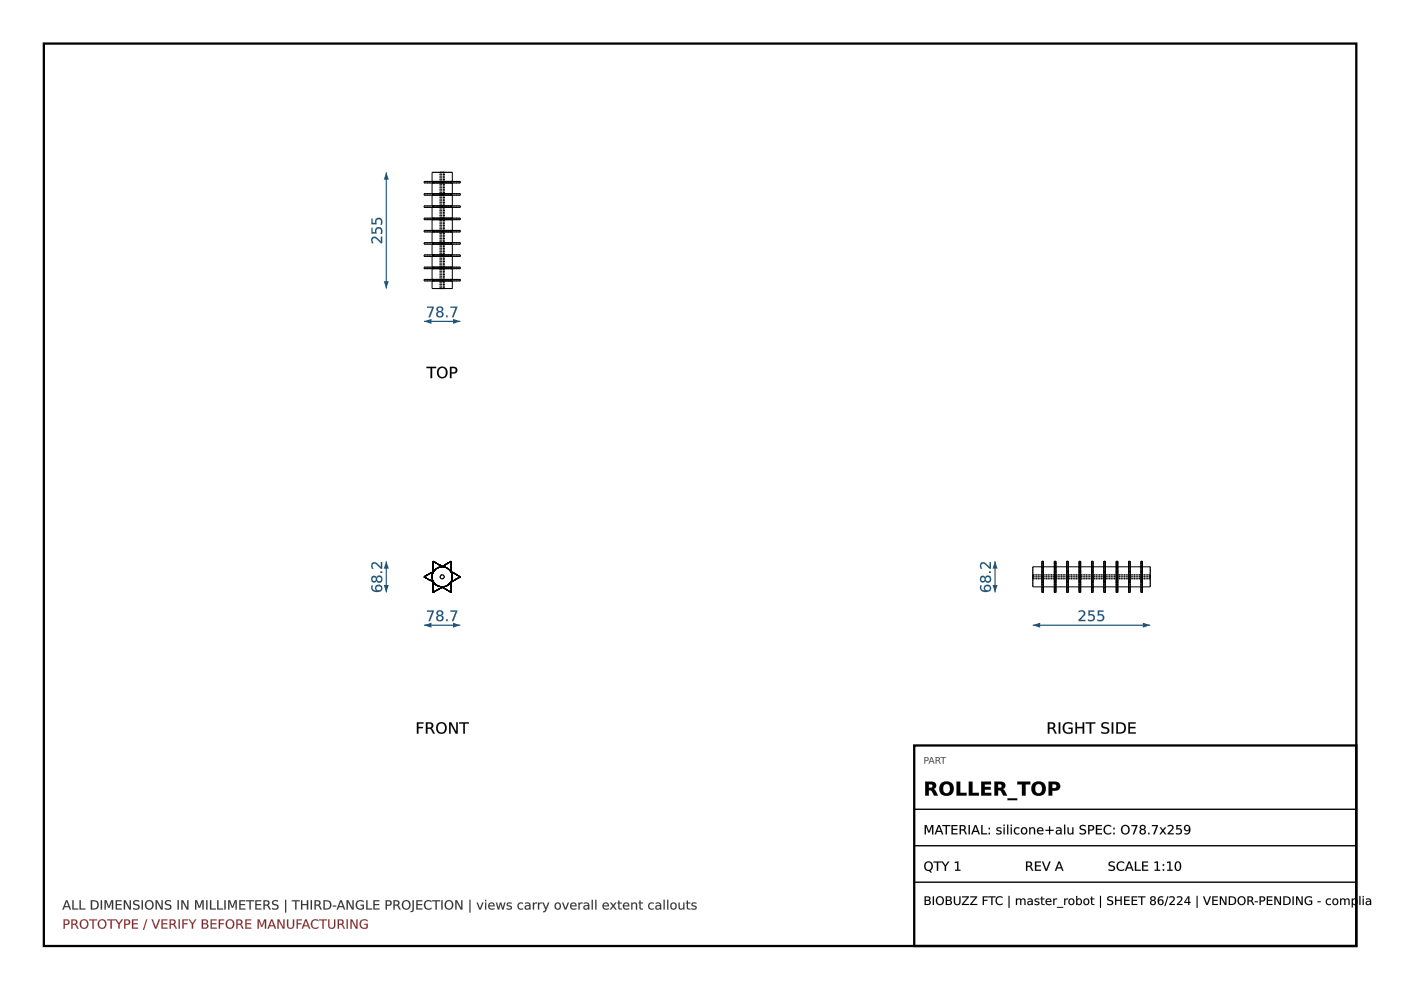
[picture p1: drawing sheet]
<svg xmlns="http://www.w3.org/2000/svg" width="297mm" height="210mm" viewBox="0 0 297 210" stroke-linecap="round" stroke-linejoin="round" font-family="sans-serif">
<path d="M9.3 9.2h278.3v191.4h-278.3z" fill="none" stroke="#000" stroke-width=".49"/>
<g fill="none" stroke="#000" stroke-width=".21">
<path d="M91.8 119l2 1.1 1.9-1.1v2.2l1.9 1.1-1.9 1.1v2.2l-1.9-1.1-2 1.1v-2.2l-1.9-1.1 1.9-1.1zM93.5 121.9h.5l.2 .4-.2 .4h-.5l-.2-.4z"/>
<circle cx="93.8" cy="122.3" r="2.14"/>
</g>
<g fill="none" stroke="#000" stroke-width=".21" stroke-dasharray=".2 .1" stroke-linecap="butt">
<path d="M91.8 119v2.2M95.7 119l-1.9 1.1M89.9 122.3l1.9 1.1M91.8 125.6l2-1.1M91.8 123.4v2.2M91.8 121.2l-1.9 1.1M91.8 121.4l.2-.3M91.8 123.3l-.2-.8 .2-1.1M92 121.1l.9-.7 .7-.2M92 123.5l-.2-.2M93.3 122.3l.2-.4M93.5 121.9h.5"/>
<path d="M93.5 122.7l-.2-.4M93.6 120.2h.3M93.6 124.4l-.7-.2-.9-.7M93.8 124.5l1.9 1.1M93.8 120.1l-2-1.1M93.9 120.2l.8 .2 .8 .7M93.9 124.4h-.3M94 122.7h-.5M94 121.9l.2 .4M94.2 122.3l-.2 .4M95.5 123.5l-.8 .7-.8 .2M95.5 121.1l.2 .3"/>
<path d="M95.7 121.2v-2.2M95.7 123.4l1.9-1.1M95.7 125.6v-2.2M95.7 123.3l-.2 .2M95.7 121.4l.2 .9M95.9 122.3l-.2 1M97.6 122.3l-1.9-1.1"/>
<circle cx="93.8" cy="122.3" r="2.14"/>
</g>
<path d="M89.9 132.6h7.7" fill="none" stroke="#1a5276" stroke-width=".24"/>
<g fill="#1a5276">
<path d="M89.9 132.6l1.6-.6v1.1z"/>
<path d="M96 132l1.6 .6-1.6 .5z"/>
<path d="M90.5 129.4h1.5l-.8 2.3h-.4l.8-2h-1.1zM92.8 131.1a.46 .46 0 0 0 .9 0 .46 .46 0 0 0-.9 0zM92.7 129.5a.7 .7 0 0 1 .9-.1 .7 .7 0 0 1 .3 .9l-.3 .2a.7 .7 0 0 1 .3 1 .7 .7 0 0 1-1.1 .2 .62 .62 0 0 1-.3-.7 .62 .62 0 0 1 .4-.5l-.3-.3zM92.8 130a.45 .45 0 0 0 .9 0 .45 .45 0 0 0-.9 0zM94.6 131.3h.3v.4h-.3zM95.5 129.4h1.5l-.9 2.3h-.3l.8-2h-1.1z"/>
<path d="M90.5 129.4h1.5l-.8 2.3h-.4l.8-2h-1.1zM90.5 129.4v.3h1.1l-.8 2h.4l.8-2.3zM92.8 131.1a.45 .45 0 0 0 .9 0 .45 .45 0 0 0-.9 0zM92.8 131.1a.48 .48 0 0 1 .9 0 .48 .48 0 0 1-.9 0zM92.7 129.5a.71 .71 0 0 1 .9-.1 .71 .71 0 0 1 .3 .9l-.3 .2a.63 .63 0 0 1 .5 .6 .63 .63 0 0 1-.6 .6 .69 .69 0 0 1-1-.3 .69 .69 0 0 1 .4-.9 .53 .53 0 0 1-.4-.4 .53 .53 0 0 1 .2-.6zM92.7 129.6a.54 .54 0 0 0 .3 .9 .66 .66 0 0 0-.4 .9 .66 .66 0 0 0 .9 .3 .63 .63 0 0 0 .5-.6 .63 .63 0 0 0-.4-.6 .59 .59 0 0 0 .3-.8 .59 .59 0 0 0-.8-.3zM92.9 130a.4 .4 0 0 0 .7 0 .4 .4 0 0 0-.7 0zM92.8 130a.45 .45 0 0 1 .9 0 .45 .45 0 0 1-.9 0zM94.6 131.3h.3v.4h-.3zM94.6 131.3v.4h.3v-.4zM95.5 129.4h1.5l-.9 2.3h-.3l.8-2h-1.1zM95.5 129.4v.3h1.1l-.8 2h.3l.9-2.3z"/>
</g>
<path d="M81.9 119v6.6" fill="none" stroke="#1a5276" stroke-width=".24"/>
<g fill="#1a5276">
<path d="M81.9 119l.5 1.6h-1z"/>
<path d="M81.4 124.1h1l-.5 1.5z"/>
<path d="M79.8 124.7a.51 .51 0 0 0 1 0 .51 .51 0 0 0-1 0zM78.8 124.1h.3a.71 .71 0 0 0 0 .8 .71 .71 0 0 0 .7 .3 .75 .75 0 0 1 .1-1.1 .75 .75 0 0 1 1.1 .3 .75 .75 0 0 1-.5 1 1.21 1.21 0 0 1-1.8-.9zM79.9 122.8a.5 .5 0 0 0 1 0 .5 .5 0 0 0-1 0zM78.9 122.3l.6-.2 .3 .4a.7 .7 0 0 1 1-.3 .7 .7 0 0 1 .2 1 .63 .63 0 0 1-.6 .4 .63 .63 0 0 1-.6-.5 .63 .63 0 0 1-.9 .3 .63 .63 0 0 1-.1-1zM78.9 122.8a.41 .41 0 0 0 .8 0 .41 .41 0 0 0-.8 0zM80.6 121.2h.4v.3h-.4zM78.9 119.4a.97 .97 0 0 1 1.4 .4l.5 .4v-1h.2v1.4h-.2l-.5-.5a.99 .99 0 0 0-1.2-.5l-.1 .5 .2 .5h-.3l-.2-.7z"/>
<path d="M79.8 124.7a.5 .5 0 0 0 1 0 .5 .5 0 0 0-1 0zM79.7 124.8a.55 .55 0 0 1 1.1 0 .55 .55 0 0 1-1.1 0zM78.8 124.1h.3a.69 .69 0 0 0 0 .8 .69 .69 0 0 0 .7 .3 .68 .68 0 0 1 .1-1.2 .8 .8 0 0 1 1.2 .5 .8 .8 0 0 1-.9 1 1.08 1.08 0 0 1-1.2-.2 1.08 1.08 0 0 1-.2-1.2zM78.8 124.1a1.04 1.04 0 0 0 .2 1.2 1.04 1.04 0 0 0 1.2 .2 .75 .75 0 0 0 .9-.8 .75 .75 0 0 0-1-.7 .75 .75 0 0 0-.4 1.1l.1 .1a.72 .72 0 0 1-.7-.2 .72 .72 0 0 1 0-.9zM80 122.8a.45 .45 0 0 0 .8 0 .45 .45 0 0 0-.8 0zM79.9 122.8a.5 .5 0 0 1 1 0 .5 .5 0 0 1-1 0zM78.9 122.3a.54 .54 0 0 1 .5-.2 .54 .54 0 0 1 .4 .4 .63 .63 0 0 1 .6-.5 .63 .63 0 0 1 .6 .4 .72 .72 0 0 1-.2 1.1 .72 .72 0 0 1-1-.4 .56 .56 0 0 1-.6 .4 .56 .56 0 0 1-.5-.5zM78.9 122.3a.65 .65 0 0 0-.1 .9 .65 .65 0 0 0 .9 .1l.1-.2a.66 .66 0 0 0 1 .2 .66 .66 0 0 0 0-1 .66 .66 0 0 0-1 .2l-.3-.4zM78.9 122.8a.4 .4 0 0 0 .8 0 .4 .4 0 0 0-.8 0zM78.9 122.8a.45 .45 0 0 1 .9 0 .45 .45 0 0 1-.9 0zM80.6 121.1h.4v.4h-.4zM80.6 121.2v.3h.4v-.3zM78.9 119.4a1.2 1.2 0 0 1 1.6 .6l.3 .2-.1-1h.3v1.4a.61 .61 0 0 1-.7-.5 .98 .98 0 0 0-1.2-.5l-.1 .3 .2 .7a.63 .63 0 0 1-.6-.4 .63 .63 0 0 1 .2-.7zM78.9 119.4l-.1 .8 .1 .4h.3a.57 .57 0 0 1-.2-.9 .57 .57 0 0 1 .9 0l.9 .9h.2v-1.4h-.2v1.1l-1.2-1.1h-.4z"/>
</g>
<g fill="#000">
<path d="M88.4 153.1h1.4v.3h-1.1v.7h1v.3h-1v1.1h-.3zM90.3 153.1h.7a.67 .67 0 0 1 .8 .5 .67 .67 0 0 1-.3 .8l.7 1.1h-.4l-.4-.8-.4-.2h-.4v1h-.3zM90.6 153.4v.9h.4a.43 .43 0 0 0 .5-.5 .43 .43 0 0 0-.5-.4zM93 153.6a.95 .95 0 0 0-.1 1.2 .95 .95 0 0 0 1.1 .4 .96 .96 0 0 0 .4-1.2 .96 .96 0 0 0-1.2-.5zM92.4 154.3a1.2 1.2 0 0 1 2.4 0 1.2 1.2 0 0 1-2.4 0zM95.2 153.1h.5l1 2.1v-2.1h.4v2.4h-.5l-1.1-2v2h-.3zM97.4 153.1h2v.3h-.8v2.1h-.4v-2.1h-.8z"/>
<path d="M88.4 153.1h1.4v.3h-1.1v.7h1v.3h-1v1.2h-.3zM88.4 153.1v2.4h.3v-1.1h1v-.3h-1v-.7h1.1v-.3zM90.3 153.1h.7a.69 .69 0 0 1 .9 .5 .69 .69 0 0 1-.4 .8l.3 .3 .4 .9h-.4l-.5-1-.7-.1v1.1h-.3zM90.3 153.1v2.4h.3v-1l.7 .1 .5 .9h.4l-.5-.8-.3-.3a.65 .65 0 0 0 .4-.8 .65 .65 0 0 0-.8-.4zM90.6 153.4v.9l.4-.1a.41 .41 0 0 0 .5-.4 .41 .41 0 0 0-.5-.4zM90.6 153.4a.72 .72 0 0 1 .9 .2v.2a.42 .42 0 0 1-.5 .5h-.4zM93 153.6a.93 .93 0 0 0-.1 1.2 .93 .93 0 0 0 1.1 .4 .95 .95 0 0 0 .3-1.2 .95 .95 0 0 0-1.1-.5zM93 153.6a.85 .85 0 0 1 1.1-.1 .85 .85 0 0 1 .3 1.1 .79 .79 0 0 1-1 .7 .79 .79 0 0 1-.6-1zM92.4 154.3a1.22 1.22 0 0 1 2.4 0 1.22 1.22 0 0 1-2.4 0zM92.4 154.3a1.2 1.2 0 0 0 2.4 0 1.2 1.2 0 0 0-2.4 0zM95.2 153.1h.5l1 2.1v-2.1h.4v2.5h-.5l-1.1-2.1 .1 2.1h-.4zM95.2 153.1v2.4h.3l.1-2 1 2h.5v-2.4h-.4v2.1l-1-2.1zM97.4 153.1h2v.3h-.8v2.2h-.4v-2.2h-.8zM97.4 153.1v.3h.8v2.1h.4l-.1-2.1h.9v-.3z"/>
</g>
<g fill="none" stroke="#000" stroke-width=".21">
<path d="M89.9 38.5h7.7v.3h-7.7zM91.6 38.5v-2h4.3v2M91.6 38.8v2.3M91.8 38.5v.3M93.8 38.5v.3M95.7 38.5v.3M95.9 38.8v2.3M89.9 59.2h7.7v.4h-7.7zM89.9 41.1h7.7v.3h-7.7zM89.9 43.7h7.7v.3h-7.7zM89.9 46.3h7.7v.3h-7.7zM89.9 48.9h7.7v.3h-7.7z"/>
<path d="M89.9 51.5h7.7v.3h-7.7zM89.9 54.1h7.7v.3h-7.7zM89.9 56.6h7.7v.4h-7.7zM91.6 59.6v1.6h4.3v-1.6M91.6 41.4v2.3M91.6 44v2.3M91.6 46.6v2.3M91.6 49.2v2.3M91.6 51.8v2.3M91.6 54.4v2.2M91.6 57v2.2M91.8 41.1v.3"/>
<path d="M91.8 43.7v.3M91.8 46.3v.3M91.8 48.9v.3M91.8 51.5v.3M91.8 54.1v.3M91.8 56.6v.4M91.8 59.2v.4M93.8 41.1v.3M93.8 43.7v.3M93.8 46.3v.3M93.8 48.9v.3M93.8 51.5v.3"/>
<path d="M93.8 54.1v.3M93.8 56.6v.4M93.8 59.2v.4M95.7 41.1v.3M95.7 43.7v.3M95.7 46.3v.3M95.7 48.9v.3M95.7 51.5v.3M95.7 54.1v.3M95.7 56.6v.4M95.7 59.2v.4M95.9 41.4v2.3"/>
<path d="M95.9 44v2.3M95.9 46.6v2.3M95.9 49.2v2.3M95.9 51.8v2.3M95.9 54.4v2.2M95.9 57v2.2"/>
</g>
<g fill="none" stroke="#000" stroke-width=".21" stroke-dasharray=".2 .1" stroke-linecap="butt">
<path d="M91.6 38.5h.2M91.6 38.8h.2M91.8 38.5h-.2M91.8 38.5h.2M91.8 38.5h-1.9M91.8 38.5v.3M91.8 38.8h-1.9M91.8 38.8v-.3M91.8 38.8h-.2M91.8 38.8h.2M92 38.5h-.2M92 38.5h1.6"/>
<path d="M92 38.8h-.2M92 38.8h1.6M93.3 36.5h.2M93.3 36.5v24.7M93.5 36.5h.5M93.5 36.5v24.7M93.5 36.5h-.2M93.6 38.5h-1.6M93.6 38.5h.3M93.6 38.8h-1.6M93.6 38.8h.3M93.8 38.5h-2"/>
<path d="M93.8 38.8h-2M93.8 38.5v.3M93.9 38.5h-.3M93.9 38.5h1.6M93.9 38.8h1.6M93.9 38.8h-.3M94 36.5v24.7M94 36.5h-.5M94 36.5h.2M94.2 36.5h-.2M94.2 36.5v24.7M95.5 38.5h-1.6"/>
<path d="M95.5 38.5h.2M95.5 38.8h.2M95.5 38.8h-1.6M95.7 38.5h-.2M95.7 38.5h.2M95.7 38.5h-1.9M95.7 38.5v.3M95.7 38.8v-.3M95.7 38.8h-1.9M95.7 38.8h.2M95.7 38.8h-.2M95.9 36.5h-4.3"/>
<path d="M95.9 38.5h-.2M95.9 38.8h-.2M97.6 38.5h-1.9M97.6 38.8h-1.9M91.6 59.2h.2M91.6 59.6h.2M91.6 57h.2M91.6 56.6h.2M91.6 54.4h.2M91.6 54.1h.2M91.6 51.8h.2M91.6 41.1h.2"/>
<path d="M91.6 51.5h.2M91.6 41.4h.2M91.6 49.2h.2M91.6 43.7h.2M91.6 48.9h.2M91.6 44h.2M91.6 46.6h.2M91.6 46.3h.2M91.8 59.2h-1.9M91.8 59.2h.2M91.8 59.2h-.2M91.8 59.2v.4"/>
<path d="M91.8 59.6h-1.9M91.8 59.6h-.2M91.8 59.6h.2M91.8 59.6v-.4M91.8 57h.2M91.8 57h-.2M91.8 57h-1.9M91.8 56.6v.4M91.8 57v-.4M91.8 56.6h-1.9M91.8 56.6h.2M91.8 56.6h-.2"/>
<path d="M91.8 54.4h.2M91.8 54.4h-.2M91.8 54.4h-1.9M91.8 54.1v.3M91.8 54.4v-.3M91.8 54.1h-1.9M91.8 54.1h.2M91.8 54.1h-.2M91.8 51.8h.2M91.8 51.8h-.2M91.8 41.1h-.2M91.8 41.1h.2"/>
<path d="M91.8 51.8h-1.9M91.8 41.1h-1.9M91.8 51.5v.3M91.8 51.8v-.3M91.8 51.5h-1.9M91.8 41.1v.3M91.8 41.4h-1.9M91.8 41.4v-.3M91.8 51.5h.2M91.8 51.5h-.2M91.8 41.4h-.2M91.8 41.4h.2"/>
<path d="M91.8 49.2h.2M91.8 49.2h-.2M91.8 43.7h-.2M91.8 43.7h.2M91.8 49.2h-1.9M91.8 43.7h-1.9M91.8 48.9v.3M91.8 49.2v-.3M91.8 48.9h-1.9M91.8 43.7v.3M91.8 44h-1.9M91.8 44v-.3"/>
<path d="M91.8 48.9h.2M91.8 48.9h-.2M91.8 44h-.2M91.8 44h.2M91.8 46.6h.2M91.8 46.6h-.2M91.8 46.3h-.2M91.8 46.3h.2M91.8 46.6h-1.9M91.8 46.3h-1.9M91.8 46.3v.3M91.8 46.6v-.3"/>
<path d="M92 59.2h1.6M92 59.2h-.2M92 59.6h-.2M92 59.6h1.6M92 57h1.6M92 57h-.2M92 56.6h1.6M92 56.6h-.2M92 54.4h1.6M92 54.4h-.2M92 54.1h1.6M92 54.1h-.2"/>
<path d="M92 51.8h1.6M92 51.8h-.2M92 41.1h-.2M92 41.1h1.6M92 51.5h1.6M92 51.5h-.2M92 41.4h-.2M92 41.4h1.6M92 49.2h1.6M92 49.2h-.2M92 43.7h-.2M92 43.7h1.6"/>
<path d="M92 48.9h1.6M92 48.9h-.2M92 44h-.2M92 44h1.6M92 46.6h1.6M92 46.6h-.2M92 46.3h-.2M92 46.3h1.6M93.6 59.6h.3M93.6 59.2h.3M93.6 59.2h-1.6M93.6 59.6h-1.6"/>
<path d="M93.6 57h.3M93.6 57h-1.6M93.6 56.6h.3M93.6 56.6h-1.6M93.6 54.4h.3M93.6 54.4h-1.6M93.6 54.1h.3M93.6 54.1h-1.6M93.6 51.8h.3M93.6 51.8h-1.6M93.6 41.1h-1.6M93.6 41.1h.3"/>
<path d="M93.6 51.5h.3M93.6 51.5h-1.6M93.6 41.4h-1.6M93.6 41.4h.3M93.6 49.2h.3M93.6 49.2h-1.6M93.6 43.7h-1.6M93.6 43.7h.3M93.6 48.9h.3M93.6 48.9h-1.6M93.6 44h-1.6M93.6 44h.3"/>
<path d="M93.6 46.6h.3M93.6 46.6h-1.6M93.6 46.3h-1.6M93.6 46.3h.3M93.8 59.2v.4M93.8 59.2h-2M93.8 59.6h-2M93.8 57h-2M93.8 56.6v.4M93.8 56.6h-2M93.8 54.4h-2M93.8 54.1v.3"/>
<path d="M93.8 54.1h-2M93.8 51.8h-2M93.8 41.1h-2M93.8 51.5v.3M93.8 51.5h-2M93.8 41.4h-2M93.8 41.1v.3M93.8 49.2h-2M93.8 43.7h-2M93.8 48.9v.3M93.8 48.9h-2M93.8 44h-2"/>
<path d="M93.8 43.7v.3M93.8 46.6h-2M93.8 46.3h-2M93.8 46.3v.3M93.9 59.2h1.6M93.9 59.2h-.3M93.9 59.6h1.6M93.9 57h1.6M93.9 57h-.3M93.9 56.6h1.6M93.9 56.6h-.3M93.9 54.4h1.6"/>
<path d="M93.9 54.4h-.3M93.9 54.1h1.6M93.9 54.1h-.3M93.9 51.8h1.6M93.9 51.8h-.3M93.9 41.1h-.3M93.9 41.1h1.6M93.9 51.5h1.6M93.9 51.5h-.3M93.9 41.4h1.6M93.9 41.4h-.3M93.9 49.2h1.6"/>
<path d="M93.9 49.2h-.3M93.9 43.7h-.3M93.9 43.7h1.6M93.9 48.9h1.6M93.9 48.9h-.3M93.9 44h1.6M93.9 44h-.3M93.9 46.6h1.6M93.9 46.6h-.3M93.9 46.3h-.3M93.9 46.3h1.6M93.9 59.6h-.3"/>
<path d="M95.5 59.2h-1.6M95.5 59.2h.2M95.5 59.6h.2M95.5 59.6h-1.6M95.5 57h.2M95.5 57h-1.6M95.5 56.6h-1.6M95.5 56.6h.2M95.5 54.4h.2M95.5 54.4h-1.6M95.5 54.1h-1.6M95.5 54.1h.2"/>
<path d="M95.5 51.8h.2M95.5 51.8h-1.6M95.5 41.1h-1.6M95.5 41.1h.2M95.5 51.5h-1.6M95.5 51.5h.2M95.5 41.4h.2M95.5 41.4h-1.6M95.5 49.2h.2M95.5 49.2h-1.6M95.5 43.7h-1.6M95.5 43.7h.2"/>
<path d="M95.5 48.9h-1.6M95.5 48.9h.2M95.5 44h.2M95.5 44h-1.6M95.5 46.6h.2M95.5 46.6h-1.6M95.5 46.3h-1.6M95.5 46.3h.2M95.7 59.2h-1.9M95.7 59.6h-1.9M95.7 59.2v.4M95.7 59.2h-.2"/>
<path d="M95.7 59.2h.2M95.7 59.6h.2M95.7 59.6h-.2M95.7 59.6v-.4M95.7 57h.2M95.7 57h-.2M95.7 57h-1.9M95.7 56.6v.4M95.7 57v-.4M95.7 56.6h-1.9M95.7 56.6h-.2M95.7 56.6h.2"/>
<path d="M95.7 54.4h.2M95.7 54.4h-.2M95.7 54.4h-1.9M95.7 54.1v.3M95.7 54.4v-.3M95.7 54.1h-1.9M95.7 54.1h-.2M95.7 54.1h.2M95.7 51.8h.2M95.7 51.8h-.2M95.7 41.1h-.2M95.7 41.1h.2"/>
<path d="M95.7 51.8h-1.9M95.7 41.1h-1.9M95.7 51.5v.3M95.7 51.8v-.3M95.7 51.5h-1.9M95.7 41.1v.3M95.7 41.4v-.3M95.7 41.4h-1.9M95.7 51.5h-.2M95.7 51.5h.2M95.7 41.4h.2M95.7 41.4h-.2"/>
<path d="M95.7 49.2h.2M95.7 49.2h-.2M95.7 43.7h-.2M95.7 43.7h.2M95.7 49.2h-1.9M95.7 43.7h-1.9M95.7 48.9v.3M95.7 49.2v-.3M95.7 48.9h-1.9M95.7 43.7v.3M95.7 44v-.3M95.7 44h-1.9"/>
<path d="M95.7 48.9h-.2M95.7 48.9h.2M95.7 44h.2M95.7 44h-.2M95.7 46.6h.2M95.7 46.6h-.2M95.7 46.3h-.2M95.7 46.3h.2M95.7 46.6h-1.9M95.7 46.3h-1.9M95.7 46.3v.3M95.7 46.6v-.3"/>
<path d="M95.9 59.2h-.2M95.9 59.6h-.2M95.9 57h-.2M95.9 56.6h-.2M95.9 54.4h-.2M95.9 54.1h-.2M95.9 51.8h-.2M95.9 41.1h-.2M95.9 51.5h-.2M95.9 41.4h-.2M95.9 49.2h-.2M95.9 43.7h-.2"/>
<path d="M95.9 48.9h-.2M95.9 44h-.2M95.9 46.6h-.2M95.9 46.3h-.2M97.6 59.2h-1.9M97.6 59.6h-1.9M97.6 57h-1.9M97.6 56.6h-1.9M97.6 54.4h-1.9M97.6 54.1h-1.9M97.6 51.8h-1.9M97.6 41.1h-1.9"/>
<path d="M97.6 51.5h-1.9M97.6 41.4h-1.9M97.6 49.2h-1.9M97.6 43.7h-1.9M97.6 48.9h-1.9M97.6 44h-1.9M97.6 46.6h-1.9M97.6 46.3h-1.9M93.3 61.2h.2M93.5 61.2h.5M93.5 61.2h-.2M94 61.2h-.5"/>
<path d="M94 61.2h.2M94.2 61.2h-.2M95.9 61.2h-4.3"/>
</g>
<path d="M89.9 68.1h7.7" fill="none" stroke="#1a5276" stroke-width=".24"/>
<g fill="#1a5276">
<path d="M89.9 68.1l1.6-.5v1.1z"/>
<path d="M96 67.6l1.6 .5-1.6 .6z"/>
<path d="M90.5 65h1.5l-.8 2.3h-.4l.8-2h-1.1zM92.8 66.7a.46 .46 0 0 0 .9 0 .46 .46 0 0 0-.9 0zM92.7 65.1a.7 .7 0 0 1 .9-.1 .7 .7 0 0 1 .3 .9l-.3 .2a.7 .7 0 0 1 .3 1 .7 .7 0 0 1-1.1 .1 .62 .62 0 0 1-.3-.6 .62 .62 0 0 1 .4-.5l-.3-.4zM92.8 65.6a.45 .45 0 0 0 .9 0 .45 .45 0 0 0-.9 0zM94.6 66.9h.3v.4h-.3zM95.5 65h1.5l-.9 2.3h-.3l.8-2h-1.1z"/>
<path d="M90.5 65h1.5l-.8 2.3h-.4l.8-2h-1.1zM90.5 65v.3h1.1l-.8 2h.4l.8-2.3zM92.8 66.7a.45 .45 0 0 0 .9 0 .45 .45 0 0 0-.9 0zM92.8 66.7a.48 .48 0 0 1 .9 0 .48 .48 0 0 1-.9 0zM92.7 65.1a.71 .71 0 0 1 .9-.1 .71 .71 0 0 1 .3 .9l-.3 .2a.63 .63 0 0 1 .5 .6 .63 .63 0 0 1-.6 .6 .69 .69 0 0 1-1-.3 .69 .69 0 0 1 .4-.9 .53 .53 0 0 1-.4-.4 .53 .53 0 0 1 .2-.6zM92.7 65.1a.54 .54 0 0 0 .3 1 .66 .66 0 0 0-.4 .9 .66 .66 0 0 0 .9 .3 .63 .63 0 0 0 .5-.6 .63 .63 0 0 0-.4-.6 .59 .59 0 0 0 .3-.9 .59 .59 0 0 0-.8-.2zM92.9 65.6a.4 .4 0 0 0 .7 0 .4 .4 0 0 0-.7 0zM92.8 65.6a.45 .45 0 0 1 .9 0 .45 .45 0 0 1-.9 0zM94.6 66.9h.3v.4h-.3zM94.6 66.9v.4h.3v-.4zM95.5 65h1.5l-.9 2.3h-.3l.8-2h-1.1zM95.5 65v.3h1.1l-.8 2h.3l.9-2.3z"/>
</g>
<path d="M81.9 36.5v24.7" fill="none" stroke="#1a5276" stroke-width=".24"/>
<g fill="#1a5276">
<path d="M81.9 36.5l.5 1.6h-1z"/>
<path d="M81.4 59.6h1l-.5 1.6z"/>
<path d="M78.9 50.4a.97 .97 0 0 1 1.4 .4l.5 .4v-1h.2v1.4h-.2l-.5-.5a.99 .99 0 0 0-1.2-.5l-.1 .5 .2 .5h-.3l-.2-.7zM78.7 48.3h.3v.9h.6a.81 .81 0 0 1 .8-1.1 .81 .81 0 0 1 .6 1.2v.3h-.3a.61 .61 0 0 0 0-.9 .61 .61 0 0 0-.9 0l.1 .8h-1.2zM78.7 46.3h.3v1h.6a.81 .81 0 0 1 .8-1.1 .81 .81 0 0 1 .6 1.1v.3h-.3a.61 .61 0 0 0 0-.9 .61 .61 0 0 0-.9 0l.1 .8h-1.2z"/>
<path d="M78.9 50.4a1.2 1.2 0 0 1 1.6 .6l.3 .2-.1-1.1h.3v1.5a.61 .61 0 0 1-.7-.5 .98 .98 0 0 0-1.2-.5l-.1 .3 .2 .7a.63 .63 0 0 1-.6-.4 .63 .63 0 0 1 .2-.7zM78.9 50.4l-.1 .8 .1 .4h.3a.57 .57 0 0 1-.2-.9 .57 .57 0 0 1 .9 0l.9 .9h.2v-1.4h-.2v1.1l-1.2-1.1h-.4zM78.7 48.3h.3v.9h.6a.83 .83 0 0 1 .8-1.1 .83 .83 0 0 1 .7 1.2l-.1 .3h-.4a.59 .59 0 0 0 .1-.9 .59 .59 0 0 0-.8 0v.8h-1.2zM78.7 48.3v1.2h1.2a.61 .61 0 0 1-.1-.9 .61 .61 0 0 1 .9 0 .61 .61 0 0 1 0 .9v.1h.3a.87 .87 0 0 0-.1-1.1 .87 .87 0 0 0-1.2-.1l-.1 .3v.5h-.6v-.9zM78.7 46.3h.3v1h.6a.83 .83 0 0 1 .8-1.2 .83 .83 0 0 1 .7 1.2l-.1 .4-.4-.1a.59 .59 0 0 0 .1-.8 .59 .59 0 0 0-.8 0v.8h-1.2zM78.7 46.3v1.2h1.2a.61 .61 0 0 1-.1-.8 .61 .61 0 0 1 .9-.1 .61 .61 0 0 1 0 .9v.1h.3a.87 .87 0 0 0-.1-1.1 .87 .87 0 0 0-1.2-.1l-.1 .4v.5h-.6v-1z"/>
</g>
<g fill="#000">
<path d="M90.4 77.8h2.1v.2h-.9v2.2h-.3v-2.2h-.9zM93.2 78.3a.95 .95 0 0 0-.1 1.1 .95 .95 0 0 0 1.1 .4 .96 .96 0 0 0 .3-1.2 .96 .96 0 0 0-1.1-.5zM92.6 78.9a1.2 1.2 0 0 1 2.4 0 1.2 1.2 0 0 1-2.4 0zM95.7 78v.9h.4a.45 .45 0 0 0 .5-.4 .45 .45 0 0 0-.5-.5zM95.4 77.8h.7a.72 .72 0 0 1 .9 .7 .72 .72 0 0 1-.9 .7h-.4v1h-.3z"/>
<path d="M90.4 77.8h2.1v.3l-.9-.1v2.2h-.3v-2.2l-.9 .1zM90.4 77.8v.2h.9v2.2h.3v-2.2h.9v-.2zM93.2 78.3a.93 .93 0 0 0-.1 1.1 .93 .93 0 0 0 1.1 .4 .95 .95 0 0 0 .3-1.2 .95 .95 0 0 0-1.1-.5zM93.2 78.2a.85 .85 0 0 1 1.1 0 .85 .85 0 0 1 .2 1.1 .79 .79 0 0 1-.9 .7 .79 .79 0 0 1-.6-1zM92.5 78.9a1.25 1.25 0 0 1 2.5 0 1.25 1.25 0 0 1-2.5 0zM92.6 78.9a1.2 1.2 0 0 0 2.4 0 1.2 1.2 0 0 0-2.4 0zM95.7 78v.9h.4a.43 .43 0 0 0 .5-.4 .43 .43 0 0 0-.5-.4zM95.7 78h.4a.47 .47 0 0 1 .5 .5 .47 .47 0 0 1-.5 .5h-.4zM95.4 77.8h.7a.74 .74 0 0 1 .9 .7 .74 .74 0 0 1-.9 .7h-.4v1h-.3zM95.4 77.8v2.4h.3v-1a.85 .85 0 0 0 1.2-.9l-.3-.4z"/>
</g>
<g fill="none" stroke="#000" stroke-width=".21">
<path d="M220.9 119h.3v6.6h-.3zM223.6 119h.3v6.6h-.3zM226.2 119h.3v6.6h-.3zM228.8 119h.3v6.6h-.3zM231.4 119h.3v6.6h-.3zM234 119h.4v6.6h-.4zM236.7 119h.3v6.6h-.3zM239.3 119h.3v6.6h-.3zM241.9 119h.3v6.6h-.3zM220.9 120.2h-1.9v4.2h1.9M220.9 121.2h.3M220.9 122.3h.3"/>
<path d="M220.9 123.4h.3M221.2 124.4h2.4M221.2 120.2h2.4M223.6 121.2h.3M223.6 122.3h.3M223.6 123.4h.3M223.9 124.4h2.3M223.9 120.2h2.3M226.2 121.2h.3M226.2 122.3h.3M226.2 123.4h.3M226.5 124.4h2.3"/>
<path d="M226.5 120.2h2.3M228.8 121.2h.3M228.8 122.3h.3M228.8 123.4h.3M229.1 124.4h2.3M229.1 120.2h2.3M231.4 121.2h.3M231.4 122.3h.3M231.4 123.4h.3M231.7 124.4h2.3M231.7 120.2h2.3M234 121.2h.4"/>
<path d="M234 122.3h.4M234 123.4h.4M234.4 124.4h2.3M234.4 120.2h2.3M236.7 121.2h.3M236.7 122.3h.3M236.7 123.4h.3M237 124.4h2.3M237 120.2h2.3M239.3 121.2h.3M239.3 122.3h.3M239.3 123.4h.3"/>
<path d="M239.6 124.4h2.3M239.6 120.2h2.3M241.9 121.2h.3M241.9 122.3h.3M241.9 123.4h.3M242.2 120.2h1.7v4.2h-1.7"/>
</g>
<g fill="none" stroke="#000" stroke-width=".21" stroke-dasharray=".2 .1" stroke-linecap="butt">
<path d="M220.9 119v2.2M220.9 119v1.1M220.9 119h.3M221.2 119v2.2M221.2 119v1.1M223.6 119v2.2M223.6 119v1.1M223.6 119h.3M223.9 119v2.2M223.9 119v1.1M226.2 119v2.2M226.2 119v1.1"/>
<path d="M226.2 119h.3M226.5 119v2.2M226.5 119v1.1M228.8 119v2.2M228.8 119v1.1M228.8 119h.3M229.1 119v1.1M229.1 119v2.2M231.4 119v1.1M231.4 119h.3M231.4 119v2.2M231.7 119v1.1"/>
<path d="M231.7 119v2.2M234 119v1.1M234 119h.4M234 119v2.2M234.4 119v1.1M234.4 119v2.2M236.7 119v1.1M236.7 119h.3M236.7 119v2.2M237 119v1.1M237 119v2.2M239.3 119v1.1"/>
<path d="M239.3 119h.3M239.3 119v2.2M239.6 119v1.1M239.6 119v2.2M241.9 119v1.1M241.9 119v2.2M241.9 119h.3M242.2 119v1.1M242.2 119v2.2M219 121.9h24.9M219 122.3v-.4M219 122.3h24.9"/>
<path d="M219 122.7v-.4M219 122.7h24.9M219 122.3v.4M219 121.9v.4M219 120.2v4.2M220.9 122.3v1M220.9 123.3v.2M220.9 123.5v.9M220.9 124.4v-.9M220.9 123.5v-.2M220.9 123.3v-2M220.9 121.4v-.3"/>
<path d="M220.9 121.1v-.9M220.9 120.2v.9M220.9 121.1v.3M220.9 121.4v.9M220.9 124.5v1.1M220.9 125.6v-1.1M220.9 123.4v2.2M220.9 122.3v1.1M220.9 121.2v1.1M220.9 120.1v-1.1M220.9 125.6h.3M220.9 123.4h.3"/>
<path d="M220.9 122.3h.3M220.9 120.1h.3M221.2 124.5v1.1M221.2 124.5h-.3M221.2 125.6v-1.1M221.2 123.4v2.2M221.2 122.3v1.1M221.2 121.2v1.1M221.2 121.2h-.3M221.2 120.1v-1.1M221.2 120.2v.9M221.2 121.1v.2"/>
<path d="M221.2 121.4v.9M221.2 122.3v1M221.2 123.3v.2M221.2 123.5v.9M221.2 124.4v-.9M221.2 123.5v-.2M221.2 123.3v-1.9M221.2 121.4v-.3M221.2 121.1v-.9M223.6 122.3v1M223.6 123.3v.2M223.6 123.5v.9"/>
<path d="M223.6 124.4v-.9M223.6 123.5v-.2M223.6 123.3v-2M223.6 121.4v-.3M223.6 121.1v-.9M223.6 120.2v.9M223.6 121.1v.3M223.6 121.4v.9M223.6 124.5v1.1M223.6 125.6v-1.1M223.6 123.4v2.2M223.6 122.3v1.1"/>
<path d="M223.6 121.2v1.1M223.6 120.1v-1.1M223.6 125.6h.3M223.6 123.4h.3M223.6 122.3h.3M223.6 120.1h.3M223.9 124.5v1.1M223.9 124.5h-.3M223.9 125.6v-1.1M223.9 123.4v2.2M223.9 122.3v1.1M223.9 121.2v1.1"/>
<path d="M223.9 121.2h-.3M223.9 120.1v-1.1M223.9 120.2v.9M223.9 121.1v.2M223.9 121.4v.9M223.9 122.3v1M223.9 123.3v.2M223.9 123.5v.9M223.9 124.4v-.9M223.9 123.5v-.2M223.9 123.3v-1.9M223.9 121.4v-.3"/>
<path d="M223.9 121.1v-.9M226.2 122.3v1M226.2 123.3v.2M226.2 123.5v.9M226.2 124.4v-.9M226.2 123.5v-.2M226.2 123.3v-2M226.2 121.4v-.3M226.2 121.1v-.9M226.2 120.2v.9M226.2 121.1v.3M226.2 121.4v.9"/>
<path d="M226.2 124.5v1.1M226.2 125.6v-1.1M226.2 123.4v2.2M226.2 122.3v1.1M226.2 121.2v1.1M226.2 120.1v-1.1M226.2 125.6h.3M226.2 123.4h.3M226.2 122.3h.3M226.2 120.1h.3M226.5 124.5v1.1M226.5 124.5h-.3"/>
<path d="M226.5 125.6v-1.1M226.5 123.4v2.2M226.5 122.3v1.1M226.5 121.2v1.1M226.5 121.2h-.3M226.5 120.1v-1.1M226.5 120.2v.9M226.5 121.1v.2M226.5 121.4v.9M226.5 122.3v1M226.5 123.3v.2M226.5 123.5v.9"/>
<path d="M226.5 124.4v-.9M226.5 123.5v-.2M226.5 123.3v-1.9M226.5 121.4v-.3M226.5 121.1v-.9M228.8 122.3v1M228.8 123.3v.2M228.8 123.5v.9M228.8 124.4v-.9M228.8 123.5v-.2M228.8 123.3v-2M228.8 121.4v-.3"/>
<path d="M228.8 121.1v-.9M228.8 120.2v.9M228.8 121.1v.3M228.8 121.4v.9M228.8 124.5v1.1M228.8 125.6v-1.1M228.8 123.4v2.2M228.8 122.3v1.1M228.8 121.2v1.1M228.8 120.1v-1.1M228.8 120.1h.3M228.8 122.3h.3"/>
<path d="M228.8 123.4h.3M228.8 125.6h.3M229.1 121.4v.9M229.1 121.1v.2M229.1 120.2v.9M229.1 121.1v-.9M229.1 121.4v-.3M229.1 123.3v-2M229.1 123.5v-.2M229.1 124.4v-.9M229.1 123.5v.9M229.1 123.3v.2"/>
<path d="M229.1 122.3v1M229.1 120.1v-1.1M229.1 121.2v1.1M229.1 122.3v1.1M229.1 123.4v2.2M229.1 125.6v-1.1M229.1 124.5v1.1M229.1 121.2h-.3M229.1 124.5h-.3M231.4 120.1h.3M231.4 120.1v-1.1M231.4 121.2v1.1"/>
<path d="M231.4 122.3h.3M231.4 122.3v1.1M231.4 123.4h.3M231.4 123.4v2.2M231.4 125.6h.3M231.4 125.6v-1.1M231.4 124.5v1.1M231.4 120.2v.9M231.4 121.1v-.9M231.4 121.4v-.3M231.4 123.3v-2M231.4 123.5v-.2"/>
<path d="M231.4 124.4v-.9M231.4 123.5v.9M231.4 123.3v.2M231.4 122.3v1M231.4 121.4v.9M231.4 121.1v.3M231.7 121.4v.9M231.7 121.1v.2M231.7 120.2v.9M231.7 121.1v-.9M231.7 121.4v-.3M231.7 123.3v-2"/>
<path d="M231.7 123.5v-.2M231.7 124.4v-.9M231.7 123.5v.9M231.7 123.3v.2M231.7 122.3v1M231.7 120.1v-1.1M231.7 121.2v1.1M231.7 122.3v1.1M231.7 123.4v2.2M231.7 125.6v-1.1M231.7 124.5v1.1M231.7 121.2h-.3"/>
<path d="M231.7 124.5h-.3M234 120.1h.4M234 120.1v-1.1M234 121.2v1.1M234 122.3h.4M234 122.3v1.1M234 123.4h.4M234 123.4v2.2M234 125.6h.4M234 125.6v-1.1M234 124.5v1.1M234 120.2v.9"/>
<path d="M234 121.1v-.9M234 121.4v-.3M234 123.3v-2M234 123.5v-.2M234 124.4v-.9M234 123.5v.9M234 123.3v.2M234 122.3v1M234 121.4v.9M234 121.1v.3M234.4 121.4v.9M234.4 121.1v.2"/>
<path d="M234.4 120.2v.9M234.4 121.1v-.9M234.4 121.4v-.3M234.4 123.3v-2M234.4 123.5v-.2M234.4 124.4v-.9M234.4 123.5v.9M234.4 123.3v.2M234.4 122.3v1M234.4 120.1v-1.1M234.4 121.2v1.1M234.4 122.3v1.1"/>
<path d="M234.4 123.4v2.2M234.4 125.6v-1.1M234.4 124.5v1.1M234.4 121.2h-.4M234.4 124.5h-.4M236.7 120.1h.3M236.7 120.1v-1.1M236.7 121.2v1.1M236.7 122.3h.3M236.7 122.3v1.1M236.7 123.4h.3M236.7 123.4v2.2"/>
<path d="M236.7 125.6h.3M236.7 125.6v-1.1M236.7 124.5v1.1M236.7 120.2v.9M236.7 121.1v-.9M236.7 121.4v-.3M236.7 123.3v-2M236.7 123.5v-.2M236.7 124.4v-.9M236.7 123.5v.9M236.7 123.3v.2M236.7 122.3v1"/>
<path d="M236.7 121.4v.9M236.7 121.1v.3M237 121.4v.9M237 121.1v.2M237 120.2v.9M237 121.1v-.9M237 121.4v-.3M237 123.3v-2M237 123.5v-.2M237 124.4v-.9M237 123.5v.9M237 123.3v.2"/>
<path d="M237 122.3v1M237 120.1v-1.1M237 121.2v1.1M237 122.3v1.1M237 123.4v2.2M237 125.6v-1.1M237 124.5v1.1M237 121.2h-.3M237 124.5h-.3M239.3 120.1h.3M239.3 120.1v-1.1M239.3 121.2v1.1"/>
<path d="M239.3 122.3h.3M239.3 122.3v1.1M239.3 123.4h.3M239.3 123.4v2.2M239.3 125.6h.3M239.3 125.6v-1.1M239.3 124.5v1.1M239.3 120.2v.9M239.3 121.1v-.9M239.3 121.4v-.3M239.3 123.3v-2M239.3 123.5v-.2"/>
<path d="M239.3 124.4v-.9M239.3 123.5v.9M239.3 123.3v.2M239.3 122.3v1M239.3 121.4v.9M239.3 121.1v.3M239.6 121.4v.9M239.6 121.1v.2M239.6 120.2v.9M239.6 121.1v-.9M239.6 121.4v-.3M239.6 123.3v-2"/>
<path d="M239.6 123.5v-.2M239.6 124.4v-.9M239.6 123.5v.9M239.6 123.3v.2M239.6 122.3v1M239.6 120.1v-1.1M239.6 121.2v1.1M239.6 122.3v1.1M239.6 123.4v2.2M239.6 125.6v-1.1M239.6 124.5v1.1M239.6 121.2h-.3"/>
<path d="M239.6 124.5h-.3M241.9 120.1h.3M241.9 124.5v1.1M241.9 125.6v-1.1M241.9 123.4v2.2M241.9 122.3v1.1M241.9 121.2v1.1M241.9 120.1v-1.1M241.9 120.2v.9M241.9 121.1v-.9M241.9 121.3v-.2M241.9 123.3v-1.9"/>
<path d="M241.9 123.5v-.2M241.9 124.4v-.9M241.9 123.5v.9M241.9 123.3v.2M241.9 122.3v1M241.9 121.4v.9M241.9 121.1v.3M241.9 125.6h.3M241.9 123.4h.3M241.9 122.3h.3M242.2 120.1v-1.1M242.2 121.2v1.1"/>
<path d="M242.2 122.3v1.1M242.2 123.4v2.2M242.2 125.6v-1.1M242.2 124.5v1.1M242.2 120.2v.9M242.2 121.1v.3M242.2 121.4v.9M242.2 122.3v1M242.2 123.3v.2M242.2 123.5v.9M242.2 124.4v-.9M242.2 123.5v-.2"/>
<path d="M242.2 123.3v-2M242.2 121.4v-.3M242.2 121.1v-.9M242.2 124.5h-.3M242.2 121.2h-.3M243.9 120.2v4.2M243.9 122.3v-.4M243.9 122.7v-.4M243.9 122.3v.4M243.9 121.9v.4"/>
</g>
<path d="M219 132.6h24.9" fill="none" stroke="#1a5276" stroke-width=".24"/>
<g fill="#1a5276">
<path d="M219 132.6l1.5-.6v1.1z"/>
<path d="M242.3 132l1.6 .6-1.6 .5z"/>
<path d="M228.7 129.5a.8 .8 0 0 1 1-.1 .8 .8 0 0 1 .3 1l-1 1h1.1v.3h-1.4v-.3l.4-.5a.97 .97 0 0 0 .6-1.1l-.5-.1-.5 .1zM230.8 129.4h1.2v.3h-1v.5a.81 .81 0 0 1 1.2 .8 .81 .81 0 0 1-1.2 .7l-.3-.1v-.3a.61 .61 0 0 0 .9 .1 .61 .61 0 0 0 0-.9l-.8 .1zM232.8 129.4h1.2v.3h-1v.5a.81 .81 0 0 1 1.1 .8 .81 .81 0 0 1-1.1 .7l-.3-.1v-.3a.61 .61 0 0 0 .9 .1 .61 .61 0 0 0 0-.9l-.8 .1z"/>
<path d="M228.7 129.5a.81 .81 0 0 1 1.1 0 .81 .81 0 0 1 .1 1.1l-.9 .8h1.1v.3h-1.4a.6 .6 0 0 1 .4-.8 .96 .96 0 0 0 .6-1.1l-.5-.1-.5 .2zM228.7 129.5v.3a.57 .57 0 0 1 .9-.1 .57 .57 0 0 1-.1 .9l-.8 .8v.3h1.4v-.3h-1.1l.8-.8a.73 .73 0 0 0 .1-1 .73 .73 0 0 0-1-.1zM230.8 129.4h1.2v.3h-1v.5a.82 .82 0 0 1 1.2 .8 .82 .82 0 0 1-1.2 .7l-.3-.1v-.3a.59 .59 0 0 0 .9 .1 .59 .59 0 0 0 0-.9l-.8 .1zM230.8 129.4v1.2a.62 .62 0 0 1 .8-.1 .62 .62 0 0 1 .1 .9 .62 .62 0 0 1-.9 0l-.1-.1v.3a.87 .87 0 0 0 1.1 0 .87 .87 0 0 0 .1-1.2l-.3-.2-.6 .1v-.6h1v-.3zM232.7 129.4h1.3v.3h-1v.5a.82 .82 0 0 1 1.2 .8 .82 .82 0 0 1-1.2 .7l-.4-.1 .1-.3a.59 .59 0 0 0 .8 .1 .59 .59 0 0 0 0-.9l-.8 .1zM232.8 129.4v1.2a.62 .62 0 0 1 .8-.1 .62 .62 0 0 1 .1 .9 .62 .62 0 0 1-.9 0l-.1-.1v.3a.87 .87 0 0 0 1.1 0 .87 .87 0 0 0 .1-1.2l-.4-.2-.5 .1v-.6h1v-.3z"/>
</g>
<path d="M211 119v6.6" fill="none" stroke="#1a5276" stroke-width=".24"/>
<g fill="#1a5276">
<path d="M211 119l.5 1.6h-1.1z"/>
<path d="M210.4 124.1h1.1l-.5 1.5z"/>
<path d="M208.8 124.7a.51 .51 0 0 0 1 0 .51 .51 0 0 0-1 0zM207.9 124.1h.2a.71 .71 0 0 0 0 .8 .71 .71 0 0 0 .8 .3 .75 .75 0 0 1 .1-1.1 .75 .75 0 0 1 1.1 .3 .75 .75 0 0 1-.5 1 1.21 1.21 0 0 1-1.8-.9zM209 122.8a.46 .46 0 0 0 .9 0 .46 .46 0 0 0-.9 0zM207.9 122.3l.6-.2 .4 .4a.7 .7 0 0 1 1-.3 .7 .7 0 0 1 .2 1 .63 .63 0 0 1-.7 .4 .63 .63 0 0 1-.5-.5 .63 .63 0 0 1-1 .3 .63 .63 0 0 1-.1-1zM208 122.8a.41 .41 0 0 0 .8 0 .41 .41 0 0 0-.8 0zM209.7 121.2h.4v.3h-.4zM207.9 119.4a.97 .97 0 0 1 1.5 .4l.4 .4v-1h.3v1.4h-.3l-.5-.5a.99 .99 0 0 0-1.2-.5l-.1 .5 .2 .5h-.3l-.1-.7z"/>
<path d="M208.8 124.7a.5 .5 0 0 0 1 0 .5 .5 0 0 0-1 0zM208.8 124.8a.55 .55 0 0 1 1.1 0 .55 .55 0 0 1-1.1 0zM207.9 124.1h.3a.69 .69 0 0 0-.1 .8 .69 .69 0 0 0 .8 .3 .68 .68 0 0 1 0-1.2 .8 .8 0 0 1 1.2 .5 .8 .8 0 0 1-.8 1 1.08 1.08 0 0 1-1.2-.2 1.08 1.08 0 0 1-.2-1.2zM207.9 124.1a1.04 1.04 0 0 0 .2 1.2 1.04 1.04 0 0 0 1.2 .2 .75 .75 0 0 0 .9-.8 .75 .75 0 0 0-1-.7 .75 .75 0 0 0-.4 1.1l.1 .1a.72 .72 0 0 1-.8-.2 .72 .72 0 0 1 0-.9zM209 122.8a.45 .45 0 0 0 .9 0 .45 .45 0 0 0-.9 0zM209 122.8a.48 .48 0 0 1 .9 0 .48 .48 0 0 1-.9 0zM207.9 122.3a.54 .54 0 0 1 .6-.2 .54 .54 0 0 1 .4 .4 .63 .63 0 0 1 .5-.5 .63 .63 0 0 1 .7 .4 .72 .72 0 0 1-.2 1.1 .72 .72 0 0 1-1-.4 .56 .56 0 0 1-.6 .4 .56 .56 0 0 1-.5-.5zM207.9 122.3a.65 .65 0 0 0-.1 .9 .65 .65 0 0 0 1 .1l.1-.2a.66 .66 0 0 0 1 .2 .66 .66 0 0 0 0-1 .66 .66 0 0 0-1 .2l-.4-.4zM208 122.8a.4 .4 0 0 0 .8 0 .4 .4 0 0 0-.8 0zM208 122.8a.42 .42 0 0 1 .8 0 .42 .42 0 0 1-.8 0zM209.7 121.1h.4v.4h-.4zM209.7 121.2v.3h.4v-.3zM207.9 119.4a1.2 1.2 0 0 1 1.7 .6l.2 .2v-1h.3v1.4a.61 .61 0 0 1-.8-.5 .98 .98 0 0 0-1.1-.5l-.2 .3 .2 .7a.63 .63 0 0 1-.5-.4 .63 .63 0 0 1 .1-.7zM208 119.4l-.2 .8 .1 .4h.3a.57 .57 0 0 1-.1-.9 .57 .57 0 0 1 .9 0l.8 .9h.3v-1.4h-.3v1.1l-1.1-1.1h-.5z"/>
</g>
<g fill="#000">
<path d="M222.2 153.1h.7a.67 .67 0 0 1 .8 .5 .67 .67 0 0 1-.4 .8l.7 1.1h-.3l-.4-.8-.5-.2h-.3v1h-.3zM222.5 153.4v.9h.4a.43 .43 0 0 0 .5-.5 .43 .43 0 0 0-.5-.4zM224.5 153.1h.3v2.4h-.3zM225.6 153.4a1.51 1.51 0 0 1 1.8-.1v.4a.99 .99 0 0 0-1.4-.1 .99 .99 0 0 0-.2 1.3 .99 .99 0 0 0 1.3 .3v-.6h-.5v-.3h.8v1a1.3 1.3 0 0 1-1.8-.1 1.3 1.3 0 0 1 0-1.8zM228 153.1h.3v1h1.2v-1h.4v2.4h-.4v-1.1h-1.2v1.1h-.3zM230.2 153.1h2v.3h-.8v2.1h-.4v-2.1h-.8zM233.7 153.3l1-.2 .3 .1v.3a.82 .82 0 0 0-1.2 .3l.1 .2a1.3 1.3 0 0 1 1.3 .9 1.1 1.1 0 0 1-1.7 .5v-.3a.74 .74 0 0 0 .8 .3 .74 .74 0 0 0 .5-.6l-.1-.2a1.34 1.34 0 0 1-1.2-.8zM235.7 153.1h.3v2.4h-.3zM237 153.4v1.9a1 1 0 0 0 1.4-1 1 1 0 0 0-1.4-.9zM236.7 153.1h.7a1.21 1.21 0 0 1 1.3 1.2 1.21 1.21 0 0 1-1.3 1.2h-.7zM239.2 153.1h1.6v.3h-1.2v.7h1.1v.3h-1.1v.9h1.2v.2h-1.6z"/>
<path d="M222.1 153.1h.8a.69 .69 0 0 1 .8 .5 .69 .69 0 0 1-.4 .8l.3 .3 .5 .9h-.4l-.6-1-.6-.1v1.1h-.4zM222.2 153.1v2.4h.3v-1l.7 .1 .5 .9h.3l-.4-.8-.3-.3a.65 .65 0 0 0 .4-.8 .65 .65 0 0 0-.8-.4zM222.5 153.4v.9l.4-.1a.41 .41 0 0 0 .5-.4 .41 .41 0 0 0-.5-.4zM222.5 153.4a.72 .72 0 0 1 .9 .2v.2a.42 .42 0 0 1-.5 .5h-.4zM224.5 153.1h.3v2.5h-.3zM224.5 153.1v2.4h.3v-2.4zM225.6 153.4a1.5 1.5 0 0 1 1.8-.1v.4a.98 .98 0 0 0-1.4-.1 .98 .98 0 0 0-.2 1.3 .98 .98 0 0 0 1.3 .3v-.6h-.6v-.3h.9v1a1.32 1.32 0 0 1-1.8-.1 1.32 1.32 0 0 1 0-1.8zM225.6 153.4a1.29 1.29 0 0 0 0 1.8 1.29 1.29 0 0 0 1.8 .1v-1h-.8v.3l.5-.1v.7a.99 .99 0 0 1-1.3-.3 .99 .99 0 0 1 .2-1.3 .99 .99 0 0 1 1.4 .1v-.4a1.57 1.57 0 0 0-1.8 .1zM228 153.1h.4v1h1.1v-1h.4v2.5h-.4v-1.2h-1.2l.1 1.2h-.4zM228 153.1v2.4h.3v-1.1h1.3l-.1 1.1h.4v-2.4h-.4l.1 1h-1.3v-1zM230.2 153.1h2v.3h-.8v2.2h-.4v-2.2h-.8zM230.2 153.1v.3h.9l-.1 2.1h.4v-2.1h.8v-.3zM233.7 153.3l.4-.2 .8 .1h.2v.4a.87 .87 0 0 0-1.3 .2l.1 .2 .6 .2a.76 .76 0 0 1 .7 .9 .76 .76 0 0 1-1.1 .5l-.6-.1v-.4a.72 .72 0 0 0 .8 .3 .72 .72 0 0 0 .5-.6l-.4-.3a.72 .72 0 0 1-.8-.4 .72 .72 0 0 1 .1-.8zM233.7 153.3a.64 .64 0 0 0-.1 .7 .64 .64 0 0 0 .6 .4 .5 .5 0 0 1 .7 .6 .5 .5 0 0 1-.8 .3l-.6-.2v.3a1.09 1.09 0 0 0 1.7-.5 .82 .82 0 0 0-.9-.7l-.3-.1a.44 .44 0 0 1-.1-.6 .44 .44 0 0 1 .6-.1l.6 .1-.1-.3h-.3zM235.7 153.1h.3v2.5h-.3zM235.7 153.1v2.4h.3v-2.4zM237 153.4v1.9a.98 .98 0 0 0 1.4-1 .98 .98 0 0 0-1.4-.9zM237 153.4a1.01 1.01 0 0 1 1.4 .9 1.01 1.01 0 0 1-1.4 1zM236.7 153.1a1.7 1.7 0 0 1 2 .7 1.21 1.21 0 0 1-.1 1.3 1.21 1.21 0 0 1-1.2 .5h-.7zM236.7 153.1v2.4h.7a1.19 1.19 0 0 0 1.3-1.2 1.19 1.19 0 0 0-1.3-1.1zM239.2 153.1h1.6v.3h-1.2v.7h1.1v.3h-1.1v.9h1.2v.3h-1.6zM239.2 153.1v2.4h1.6v-.2h-1.3v-.9h1.2v-.3h-1.2v-.7h1.3v-.3z"/>
</g>
<g fill="#333">
<path d="M14.1 191.1l-.3 1h.7zM14 190.9h.3l.8 1.9h-.3l-.2-.5h-.9l-.2 .5h-.3zM15.3 190.9h.3v1.7h1v.2h-1.3zM16.9 190.9h.2v1.7h1v.2h-1.2zM19.5 191.1v1.5a.82 .82 0 0 0 1.1-.7 .82 .82 0 0 0-1.1-.8zM19.3 190.9h.5a.99 .99 0 0 1 1.1 1 .99 .99 0 0 1-1.1 .9h-.5zM21.4 190.9h.2v1.9h-.2zM22.2 190.9h.4l.5 1.3 .5-1.3h.4v1.9h-.3v-1.7l-.5 1.4h-.3l-.5-1.4v1.7h-.2zM24.5 190.9h1.3v.2h-1v.6h.9v.2h-.9v.7h1v.2h-1.3zM26.3 190.9h.3l.9 1.6v-1.6h.3v1.9h-.4l-.9-1.6v1.6h-.2zM28.4 191l.8-.1h.3v.3a.51 .51 0 0 0-.6-.2 .51 .51 0 0 0-.3 .6 .96 .96 0 0 1 1 .9 1 1 0 0 1-1.4 .3v-.3a.64 .64 0 0 0 1.1-.3l-.1-.1a.97 .97 0 0 1-1-.9zM30 190.9h.3v1.9h-.3zM31.2 191.3a.78 .78 0 0 0-.1 .9 .78 .78 0 0 0 .9 .4 .76 .76 0 0 0 .3-1.1 .76 .76 0 0 0-1.1-.2zM30.7 191.8a.99 .99 0 0 1 1.9 0 .99 .99 0 0 1-1.9 0zM33 190.9h.4l.8 1.6v-1.6h.3v1.9h-.4l-.8-1.6v1.6h-.3zM35.1 191l.8-.1h.3v.3a.51 .51 0 0 0-.6-.2 .51 .51 0 0 0-.3 .6 .96 .96 0 0 1 1 .9 1 1 0 0 1-1.3 .3v-.3a.64 .64 0 0 0 1-.3v-.1a.97 .97 0 0 1-1-.9zM37.6 190.9h.3v1.9h-.3zM38.4 190.9h.4l.9 1.6v-1.6h.3v1.9h-.4l-.9-1.6v1.6h-.3zM41.4 190.9h.4l.5 1.3 .5-1.3h.4v1.9h-.3v-1.7l-.5 1.4h-.3l-.5-1.4v1.7h-.2zM43.7 190.9h.3v1.9h-.3zM44.5 190.9h.3v1.7h1v.2h-1.3zM46 190.9h.3v1.7h1v.2h-1.3zM47.6 190.9h.2v1.9h-.2zM48.4 190.9h.4l.5 1.3 .5-1.3h.4v1.9h-.3v-1.7l-.5 1.4h-.2l-.6-1.4v1.7h-.2zM50.7 190.9h1.3v.2h-1v.6h1v.2h-1v.7h1v.2h-1.3zM52.2 190.9h1.7v.2h-.7v1.7h-.3v-1.7h-.7zM54.1 190.9h1.3v.2h-1v.6h.9v.2h-.9v.7h1v.2h-1.3zM55.9 190.9h.6a.55 .55 0 0 1 .6 .3 .55 .55 0 0 1-.3 .7l.6 .9h-.3l-.3-.6-.4-.2h-.3v.8h-.2zM56.1 191.1v.7h.4a.35 .35 0 0 0 .4-.4 .35 .35 0 0 0-.4-.3zM57.9 191l.8-.1h.3v.3a.51 .51 0 0 0-.7-.2 .51 .51 0 0 0-.3 .6 .96 .96 0 0 1 1 .9 1 1 0 0 1-1.3 .3v-.3a.64 .64 0 0 0 1.1-.3l-.1-.1a.97 .97 0 0 1-1-.9zM60.4 190.8h.3v2.7h-.3zM61.9 190.9h1.7v.2h-.7v1.7h-.3v-1.7h-.7zM63.8 190.9h.3v.8h1v-.8h.2v1.9h-.2v-.9h-1v.9h-.3zM65.9 190.9h.2v1.9h-.2zM66.7 190.9h.6a.55 .55 0 0 1 .6 .3 .55 .55 0 0 1-.3 .7l.6 .9h-.3l-.3-.6-.4-.2h-.2v.8h-.3zM67 191.1v.7h.3a.35 .35 0 0 0 .4-.4 .35 .35 0 0 0-.4-.3zM68.9 191.1v1.5a.82 .82 0 0 0 1.1-.7 .82 .82 0 0 0-1.1-.8zM68.6 190.9h.5a.99 .99 0 0 1 1.2 1 .99 .99 0 0 1-1.2 .9h-.5zM70.6 192h.7v.2h-.7zM72.3 191.1l-.4 1h.7zM72.1 190.9h.3l.8 1.9h-.3l-.2-.5h-.9l-.2 .5h-.2zM73.5 190.9h.3l.9 1.6v-1.6h.3v1.9h-.4l-.9-1.6v1.6h-.2zM75.7 191.1l.4-.2 .5-.1 .5 .2v.3a.81 .81 0 0 0-1.1-.1 .81 .81 0 0 0-.2 1.1 .81 .81 0 0 0 1.1 .3v-.6h-.5v-.2h.8v.9a1.07 1.07 0 0 1-1.5-.1 1.07 1.07 0 0 1 0-1.5zM77.6 190.9h.3v1.7h1v.2h-1.3zM79.2 190.9h1.2v.2h-1v.6h1v.2h-1v.7h1.1v.2h-1.3zM82 191.1v.7h.4a.37 .37 0 0 0 .4-.3 .37 .37 0 0 0-.4-.4zM81.8 190.9h.6a.6 .6 0 0 1 .7 .6 .6 .6 0 0 1-.7 .6h-.4v.7h-.2zM83.4 190.9h.6a.55 .55 0 0 1 .7 .3 .55 .55 0 0 1-.3 .7l.6 .9h-.3l-.4-.6-.3-.2h-.3v.8h-.3zM83.7 191.1v.7h.3a.35 .35 0 0 0 .4-.4 .35 .35 0 0 0-.4-.3zM85.7 191.3a.78 .78 0 0 0-.2 .9 .78 .78 0 0 0 1 .4 .76 .76 0 0 0 .2-1.1 .76 .76 0 0 0-1-.2zM85.1 191.8a1 1 0 0 1 2 0 1 1 0 0 1-2 0zM87.5 190.9h.2v2l-.2 .4-.4 .1v-.2l.3-.3zM88.3 190.9h1.2v.2h-1v.6h1v.2h-1v.7h1.1v.2h-1.3zM90.1 191.1l.5-.2 .4-.1 .5 .2v.3a.78 .78 0 0 0-1.1 0 .78 .78 0 0 0 0 1.1 .78 .78 0 0 0 1.1 0v.3a1.04 1.04 0 0 1-1.4-.2 1.04 1.04 0 0 1 0-1.4zM91.6 190.9h1.7v.2h-.7v1.7h-.3v-1.7h-.7zM93.6 190.9h.2v1.9h-.2zM94.7 191.3a.78 .78 0 0 0-.1 .9 .78 .78 0 0 0 .9 .4 .76 .76 0 0 0 .3-1.1 .76 .76 0 0 0-1.1-.2zM94.2 191.8a1 1 0 0 1 2 0 1 1 0 0 1-2 0zM96.5 190.9h.4l.9 1.6v-1.6h.2v1.9h-.3l-.9-1.6v1.6h-.3zM99.5 190.8h.3v2.7h-.3zM101 191.4h.3l.5 1.2 .4-1.2h.3l-.6 1.4h-.3zM102.8 191.4h.3v1.4h-.3zM102.8 190.8h.3v.3h-.3zM103.7 191.5a.69 .69 0 0 1 .8-.1 .69 .69 0 0 1 .4 .8h-1.1a.67 .67 0 0 0 1 .3v.3a.84 .84 0 0 1-1.1-.1 .84 .84 0 0 1 0-1.2zM103.9 191.7l-.1 .3h.8l-.2-.4zM105.1 191.4h.3l.3 1.1 .3-1.1h.3l.3 1.1 .3-1.1h.2l-.3 1.4h-.3l-.4-1.2-.3 1.2h-.3zM107.6 191.4h.8l.1 .2a.41 .41 0 0 0-.5-.1 .41 .41 0 0 0-.3 .4 .61 .61 0 0 1 .6 .2 .61 .61 0 0 1 .1 .7h-.8h-.2v-.3a.53 .53 0 0 0 .9-.1l-.1-.1a.6 .6 0 0 1-.6-.2 .6 .6 0 0 1 0-.7zM109.9 191.5l.7-.2 .3 .1v.3a.58 .58 0 0 0-.8 0 .58 .58 0 0 0 0 .8 .58 .58 0 0 0 .8 .1v.2a.8 .8 0 0 1-1.1-.2 .8 .8 0 0 1 .1-1.1zM111.6 192.2l-.1 .1a.36 .36 0 0 0 .3 .4 .36 .36 0 0 0 .4-.3v-.3zM111.3 191.4a.73 .73 0 0 1 1.2 .6v.8h-.3v-.2a.53 .53 0 0 1-.6 .3 .53 .53 0 0 1-.4-.6 .53 .53 0 0 1 .7-.4h.3a.53 .53 0 0 0-.3-.4 .53 .53 0 0 0-.6 .2zM113 191.4h.2v.2l.2-.2 .5-.1v.3a.44 .44 0 0 0-.5 0 .44 .44 0 0 0-.2 .5v.7h-.2zM114.1 191.4h.2v.2l.2-.2 .4-.1v.3a.44 .44 0 0 0-.4 0 .44 .44 0 0 0-.2 .5v.7h-.2zM115 191.4h.3l.4 1.1 .5-1.1h.3l-.8 1.8-.2 .2h-.4v-.2h.4l.1-.4zM117.9 191.7a.5 .5 0 0 0 0 .7 .5 .5 0 0 0 .7 0 .51 .51 0 0 0 0-.6 .51 .51 0 0 0-.7-.1zM117.5 192.1a.75 .75 0 0 1 1.5 0 .75 .75 0 0 1-1.5 0zM119.2 191.4h.2l.5 1.2 .5-1.2h.2l-.5 1.4h-.4zM121.1 191.5a.69 .69 0 0 1 .8-.1 .69 .69 0 0 1 .3 .8h-1.1a.67 .67 0 0 0 1.1 .3v.3a.84 .84 0 0 1-1.1-.1 .84 .84 0 0 1 0-1.2zM121.3 191.7l-.2 .3h.9l-.2-.4zM122.6 191.4h.3v.2l.2-.2 .4-.1v.3a.44 .44 0 0 0-.4 0 .44 .44 0 0 0-.2 .5v.7h-.3zM124 192.2v.1a.36 .36 0 0 0 .2 .4 .36 .36 0 0 0 .5-.3v-.3zM123.8 191.4a.73 .73 0 0 1 1.1 .6v.8h-.2v-.2a.53 .53 0 0 1-.7 .3 .53 .53 0 0 1-.3-.6 .53 .53 0 0 1 .7-.4h.3a.53 .53 0 0 0-.4-.4 .53 .53 0 0 0-.5 .2zM125.4 190.8h.3v2h-.3zM126.2 190.8h.3v2h-.3zM127.9 191.5a.69 .69 0 0 1 .9-.1 .69 .69 0 0 1 .3 .8h-1.1a.67 .67 0 0 0 1.1 .3v.3a.84 .84 0 0 1-1.2-.1 .84 .84 0 0 1 0-1.2zM128.1 191.7l-.1 .3h.9l-.3-.4zM129.3 191.4h.3l.4 .5 .4-.5h.3l-.5 .7 .5 .7h-.2l-.5-.5-.4 .5h-.3l.6-.7zM131.1 190.9h.2v.5h.5v.2h-.5v.9l.5 .1v.2h-.5l-.2-.2v-1h-.2v-.2h.2zM132.3 191.5a.69 .69 0 0 1 .8-.1 .69 .69 0 0 1 .3 .8h-1.1a.67 .67 0 0 0 1.1 .3v.3a.84 .84 0 0 1-1.1-.1 .84 .84 0 0 1 0-1.2zM132.5 191.7l-.2 .3h.9l-.2-.4zM133.8 191.4h.3v.2a.54 .54 0 0 1 .6-.2 .54 .54 0 0 1 .4 .6v.8h-.3v-.8a.39 .39 0 0 0-.4-.5 .39 .39 0 0 0-.3 .5v.8h-.3zM135.6 190.9h.2v.5h.5v.2h-.5v.9l.5 .1v.2h-.5l-.2-.2v-1h-.2v-.2h.2zM137.6 191.5l.7-.2 .3 .1v.3a.58 .58 0 0 0-.8 0 .58 .58 0 0 0 0 .8 .58 .58 0 0 0 .8 .1v.2a.8 .8 0 0 1-1.1-.2 .8 .8 0 0 1 .1-1.1zM139.3 192.2l-.1 .1a.36 .36 0 0 0 .3 .4 .36 .36 0 0 0 .4-.3v-.3zM139 191.4a.73 .73 0 0 1 1.2 .6v.8h-.3v-.2a.53 .53 0 0 1-.6 .3 .53 .53 0 0 1-.4-.6 .53 .53 0 0 1 .7-.4h.3a.53 .53 0 0 0-.3-.4 .53 .53 0 0 0-.6 .2zM140.7 190.8h.2v2h-.2zM141.5 190.8h.2v2h-.2zM142.5 191.7a.5 .5 0 0 0-.1 .7 .5 .5 0 0 0 .8 0 .51 .51 0 0 0-.1-.6 .51 .51 0 0 0-.6-.1zM142 192.1a.75 .75 0 0 1 1.5 0 .75 .75 0 0 1-1.5 0zM143.9 191.4h.2v.9a.39 .39 0 0 0 .4 .4 .39 .39 0 0 0 .4-.5v-.8h.2v1.4h-.2v-.2a.54 .54 0 0 1-.7 .3 .54 .54 0 0 1-.3-.6zM145.6 190.9h.3v.5h.5v.2h-.5v.9l.5 .1v.2h-.5l-.3-.2v-1h-.2v-.2h.2zM146.7 191.4h.8l.1 .2a.41 .41 0 0 0-.4-.1 .41 .41 0 0 0-.3 .4 .61 .61 0 0 1 .6 .2 .61 .61 0 0 1 .1 .7h-.9h-.1v-.3a.53 .53 0 0 0 .9-.1l-.1-.1a.6 .6 0 0 1-.6-.2 .6 .6 0 0 1-.1-.7z"/>
<path d="M14.1 191.1l-.3 1h.7zM14.1 191.1l.4 1h-.7zM14 190.9h.3l.8 2h-.3l-.2-.6h-.9l-.2 .6h-.3zM14 190.9l-.8 1.9h.3l.2-.5h.9l.2 .5h.3l-.8-1.9zM15.3 190.9h.3v1.7h1v.3h-1.3zM15.3 190.9v1.9h1.3v-.2h-1v-1.7zM16.9 190.9h.2v1.7h1v.3h-1.2zM16.9 190.9v1.9h1.2v-.2h-1v-1.7zM19.5 191.1v1.5a.81 .81 0 0 0 1.1-.7 .81 .81 0 0 0-1.1-.8zM19.5 191.1a.83 .83 0 0 1 1.2 .8 .83 .83 0 0 1-1.2 .7zM19.2 190.9h.6a1.01 1.01 0 0 1 1.1 1 1.01 1.01 0 0 1-1.1 1h-.6zM19.3 190.9v1.9h.5a.98 .98 0 0 0 1.1-.9 .98 .98 0 0 0-1.1-1zM21.3 190.9h.3v2h-.3zM21.4 190.9v1.9h.2v-1.9zM22.2 190.9h.4l.5 1.3 .5-1.3h.4v2h-.3v-1.8l-.5 1.4h-.3l-.5-1.4v1.8h-.2zM22.2 190.9v1.9h.2v-1.7l.5 1.4h.3l.5-1.4v1.7h.3v-1.9h-.4l-.5 1.4-.5-1.4zM24.5 190.9h1.3v.2h-1v.6h1v.2h-1v.7h1v.3h-1.3zM24.5 190.9v1.9h1.3v-.2h-1v-.7h.9v-.2h-.9v-.6h1v-.2zM26.2 190.9h.4l.9 1.6v-1.6h.3v2h-.4l-.9-1.7v1.7h-.3zM26.3 190.9v1.9h.2v-1.6l.9 1.6h.4v-1.9h-.3v1.6l-.9-1.6zM28.4 191l.3-.2a.51 .51 0 0 1 .8 .4 .5 .5 0 0 0-.6-.2 .5 .5 0 0 0-.3 .6l.4 .1a.62 .62 0 0 1 .6 .8 .62 .62 0 0 1-.9 .4l-.5-.1v-.3a.63 .63 0 0 0 1.1-.3l-.4-.2a.59 .59 0 0 1-.6-.3 .59 .59 0 0 1 .1-.7zM28.4 191a.53 .53 0 0 0-.1 .6 .53 .53 0 0 0 .5 .3 .42 .42 0 0 1 .5 .5 .42 .42 0 0 1-.6 .3l-.5-.2v.2a.83 .83 0 0 0 .9 .1 .83 .83 0 0 0 .5-.7l-.3-.3-.7-.2a.52 .52 0 0 1 .3-.6 .52 .52 0 0 1 .6 .2v-.3h-.3zM30 190.9h.3v2h-.3zM30 190.9v1.9h.3v-1.9zM31.2 191.3a.77 .77 0 0 0-.1 .9 .77 .77 0 0 0 .9 .4 .75 .75 0 0 0 .2-1.1 .75 .75 0 0 0-1-.2zM31.2 191.3a.78 .78 0 0 1 1.1 .4 .78 .78 0 0 1-.7 1 .85 .85 0 0 1-.4-1.4zM30.6 191.8a1.05 1.05 0 0 1 2.1 0 1.05 1.05 0 0 1-2.1 0zM30.7 191.8a.98 .98 0 0 0 1.9 0 .98 .98 0 0 0-1.9 0zM33 190.9h.4l.8 1.6v-1.6h.3v2h-.4l-.8-1.7v1.7h-.3zM33 190.9v1.9h.3v-1.6l.8 1.6h.4v-1.9h-.3v1.6l-.8-1.6zM35.1 191l.3-.2a.51 .51 0 0 1 .8 .4 .5 .5 0 0 0-.6-.2 .5 .5 0 0 0-.3 .6l.5 .1a.62 .62 0 0 1 .5 .8 .62 .62 0 0 1-.9 .4l-.5-.1v-.3a.63 .63 0 0 0 1.1-.3l-.3-.2a.59 .59 0 0 1-.7-.3 .59 .59 0 0 1 .1-.7zM35.1 191a.53 .53 0 0 0-.1 .6 .53 .53 0 0 0 .5 .3 .42 .42 0 0 1 .6 .5 .42 .42 0 0 1-.7 .3l-.4-.2v.2a.83 .83 0 0 0 .8 .1 .83 .83 0 0 0 .5-.7l-.2-.3-.8-.2a.52 .52 0 0 1 .3-.6 .52 .52 0 0 1 .6 .2v-.3h-.3zM37.6 190.9h.3v2h-.3zM37.6 190.9v1.9h.3v-1.9zM38.4 190.9h.4l.9 1.6v-1.6h.3v2h-.4l-.9-1.7v1.7h-.3zM38.4 190.9v1.9h.3v-1.6l.9 1.6h.4v-1.9h-.3v1.6l-.9-1.6zM41.3 190.9h.5l.5 1.3 .5-1.3h.4v2h-.3v-1.8l-.5 1.4h-.3l-.5-1.4v1.8h-.3zM41.4 190.9v1.9h.2v-1.7l.5 1.4h.3l.5-1.4v1.7h.3v-1.9h-.4l-.5 1.4-.5-1.4zM43.7 190.9h.3v2h-.3zM43.7 190.9v1.9h.3v-1.9zM44.5 190.9h.3v1.7h1v.3h-1.3zM44.5 190.9v1.9h1.3v-.2h-1v-1.7zM46 190.9h.3v1.7h1v.3h-1.3zM46 190.9v1.9h1.3v-.2h-1v-1.7zM47.6 190.9h.3v2h-.3zM47.6 190.9v1.9h.2v-1.9zM48.4 190.9h.4l.5 1.3 .5-1.3h.4v2h-.3v-1.8l-.5 1.4h-.3l-.5-1.4 .1 1.8h-.3zM48.4 190.9v1.9h.2v-1.7l.6 1.4h.2l.5-1.4v1.7h.3v-1.9h-.4l-.5 1.4-.5-1.4zM50.7 190.9h1.3v.2h-1v.6h1v.2h-1v.7h1v.3h-1.3zM50.7 190.9v1.9h1.3v-.2h-1v-.7h1v-.2h-1v-.6h1v-.2zM52.2 190.9h1.7v.2h-.7v1.8h-.3v-1.8h-.7zM52.2 190.9v.2h.7v1.7h.3l-.1-1.7h.8v-.2zM54.1 190.9h1.3v.2h-1v.6h1v.2h-1v.7h1v.3h-1.3zM54.1 190.9v1.9h1.3v-.2h-1v-.7h.9v-.2h-.9v-.6h1v-.2zM55.8 190.9h.7a.57 .57 0 0 1 .6 .3 .57 .57 0 0 1-.3 .7l.6 1h-.3l-.4-.8-.6-.1v.9h-.3zM55.9 190.9v1.9h.2v-.8l.6 .1 .4 .7h.3l-.6-.9a.54 .54 0 0 0 .3-.6 .54 .54 0 0 0-.6-.4zM56.1 191.1v.7h.4a.34 .34 0 0 0 .3-.4 .34 .34 0 0 0-.3-.3zM56.1 191.1h.4a.37 .37 0 0 1 .4 .3 .37 .37 0 0 1-.4 .4h-.4zM57.8 191l.4-.2a.51 .51 0 0 1 .8 .4h-.1a.5 .5 0 0 0-.6-.2 .5 .5 0 0 0-.3 .6l.5 .1a.62 .62 0 0 1 .6 .8 .62 .62 0 0 1-.9 .4l-.5-.1v-.3a.63 .63 0 0 0 1.1-.3l-.4-.2a.59 .59 0 0 1-.7-.3 .59 .59 0 0 1 .1-.7zM57.9 191a.53 .53 0 0 0-.2 .6 .53 .53 0 0 0 .5 .3 .42 .42 0 0 1 .6 .5 .42 .42 0 0 1-.6 .3l-.5-.2v.2a.83 .83 0 0 0 .9 .1 .83 .83 0 0 0 .4-.7l-.2-.3-.8-.2a.52 .52 0 0 1 .3-.6 .52 .52 0 0 1 .7 .2v-.3h-.3zM60.4 190.8h.3v2.7h-.3zM60.4 190.8v2.7h.3v-2.7zM61.9 190.9h1.7v.2h-.7v1.8h-.3v-1.8h-.7zM61.9 190.9v.2h.7v1.7h.3l-.1-1.7h.8v-.2zM63.8 190.9h.3v.8h1v-.8h.3v2h-.3v-1h-1v1h-.3zM63.8 190.9v1.9h.3v-.9h1v.9h.2v-1.9h-.2v.8h-1v-.8zM65.9 190.9h.3v2h-.3zM65.9 190.9v1.9h.2v-1.9zM66.7 190.9h.6a.57 .57 0 0 1 .7 .3 .57 .57 0 0 1-.4 .7l.7 1h-.4l-.4-.8-.5-.1v.9h-.3zM66.7 190.9v1.9h.3l-.1-.8 .6 .1 .4 .7h.3l-.6-.9a.54 .54 0 0 0 .3-.6 .54 .54 0 0 0-.6-.4zM67 191.1v.7h.3a.34 .34 0 0 0 .4-.4 .34 .34 0 0 0-.4-.3zM66.9 191.1h.4a.37 .37 0 0 1 .4 .3 .37 .37 0 0 1-.4 .4h-.4zM68.9 191.1v1.5a.81 .81 0 0 0 1.1-.7 .81 .81 0 0 0-1.1-.8zM68.8 191.1a.83 .83 0 0 1 1.2 .8 .83 .83 0 0 1-1.2 .7zM68.6 190.9h.5a1.01 1.01 0 0 1 1.2 1 1.01 1.01 0 0 1-1.2 1h-.5zM68.6 190.9v1.9h.5a.98 .98 0 0 0 1.1-.9 .98 .98 0 0 0-1.1-1zM70.5 192h.8v.2h-.8zM70.6 192v.2h.7v-.2zM72.3 191.1l-.4 1h.7zM72.3 191.1l.4 1h-.8zM72.1 190.9h.3l.8 2h-.3l-.2-.6h-.9l-.1 .6h-.4zM72.1 190.9l-.7 1.9h.2l.2-.5h.9l.2 .5h.3l-.8-1.9zM73.5 190.9h.4l.8 1.6v-1.6h.3v2h-.4l-.9-1.7 .1 1.7h-.3zM73.5 190.9v1.9h.2l.1-1.6 .8 1.6h.4v-1.9h-.3v1.6l-.9-1.6zM75.7 191.1a1.24 1.24 0 0 1 1.4-.1v.3a.8 .8 0 0 0-1.1-.1 .8 .8 0 0 0-.2 1.1 .8 .8 0 0 0 1.1 .3v-.6h-.5v-.2h.8v.9a1.09 1.09 0 0 1-1.5-.1 1.09 1.09 0 0 1 0-1.5zM75.7 191.1a1.06 1.06 0 0 0 0 1.5 1.06 1.06 0 0 0 1.4 .1l.1-.9h-.8v.2h.5v.6a.82 .82 0 0 1-1.1-.3 .82 .82 0 0 1 .2-1.1 .82 .82 0 0 1 1.1 .1v-.3a1.29 1.29 0 0 0-1.4 .1zM77.6 190.9h.3v1.7h1v.3h-1.3zM77.6 190.9v1.9h1.3v-.2h-1v-1.7zM79.2 190.9h1.2v.2h-1v.6h1v.2h-1v.7h1.1v.3h-1.3zM79.2 190.9v1.9h1.3v-.2h-1.1v-.7h1v-.2h-1v-.6h1v-.2zM82 191.1v.7h.4a.36 .36 0 0 0 .4-.3 .36 .36 0 0 0-.4-.4zM82 191.1h.4a.38 .38 0 0 1 .4 .4 .38 .38 0 0 1-.4 .3h-.4zM81.8 190.9h.6a.61 .61 0 0 1 .7 .6 .61 .61 0 0 1-.7 .6h-.4v.8h-.2zM81.8 190.9v1.9h.2v-.8a.67 .67 0 0 0 .9-.1 .67 .67 0 0 0 0-.9zM83.4 190.9h.6a.57 .57 0 0 1 .7 .3 .57 .57 0 0 1-.3 .7l.6 1h-.3l-.5-.8-.5-.1v.9h-.3zM83.4 190.9v1.9h.3v-.8l.5 .1 .5 .7h.3l-.7-.9a.54 .54 0 0 0 .4-.6 .54 .54 0 0 0-.7-.4zM83.7 191.1v.7h.3a.34 .34 0 0 0 .4-.4 .34 .34 0 0 0-.4-.3zM83.7 191.1h.3a.37 .37 0 0 1 .4 .3 .37 .37 0 0 1-.4 .4h-.3zM85.7 191.3a.77 .77 0 0 0-.2 .9 .77 .77 0 0 0 1 .4 .75 .75 0 0 0 .2-1.1 .75 .75 0 0 0-1-.2zM85.6 191.3a.78 .78 0 0 1 1.2 .4 .78 .78 0 0 1-.7 1 .85 .85 0 0 1-.5-1.4zM85.1 191.8a1.01 1.01 0 0 1 2 0 1.01 1.01 0 0 1-2 0zM85.1 191.8a1 1 0 0 0 2 0 1 1 0 0 0-2 0zM87.4 190.9h.3v1.8a.56 .56 0 0 1-.7 .7v-.3l.4-.2zM87.5 190.9v2l-.2 .3h-.2v.2l.4-.1 .2-.4v-2zM88.3 190.9h1.2v.2h-1v.6h1v.2h-1v.7h1.1v.3h-1.3zM88.3 190.9v1.9h1.3v-.2h-1.1v-.7h1v-.2h-1v-.6h1v-.2zM90.1 191.1a1.11 1.11 0 0 1 1.4-.1v.3a.76 .76 0 0 0-1.1 0 .76 .76 0 0 0 0 1.1 .76 .76 0 0 0 1.1 0 .59 .59 0 0 1-.9 .5 1.1 1.1 0 0 1-.5-1.8zM90.2 191.1a1.03 1.03 0 0 0-.1 1.4 1.03 1.03 0 0 0 1.4 .2v-.3a.78 .78 0 0 1-1.1 0 .78 .78 0 0 1 0-1.1 .78 .78 0 0 1 1.1 0v-.3a1.14 1.14 0 0 0-1.3 .1zM91.6 190.9h1.7v.2h-.7v1.8h-.3v-1.8h-.7zM91.6 190.9v.2h.7v1.7h.3v-1.7h.7v-.2zM93.6 190.9h.3v2h-.3zM93.6 190.9v1.9h.2v-1.9zM94.7 191.3a.77 .77 0 0 0-.1 .9 .77 .77 0 0 0 .9 .4 .75 .75 0 0 0 .3-1.1 .75 .75 0 0 0-1.1-.2zM94.7 191.3a.78 .78 0 0 1 1.2 .4 .78 .78 0 0 1-.7 1 .85 .85 0 0 1-.5-1.4zM94.2 191.8a1.01 1.01 0 0 1 2 0 1.01 1.01 0 0 1-2 0zM94.2 191.8a1 1 0 0 0 2 0 1 1 0 0 0-2 0zM96.5 190.9h.4l.9 1.6v-1.6h.3v2h-.4l-.9-1.7v1.7h-.3zM96.5 190.9v1.9h.3v-1.6l.9 1.6h.3v-1.9h-.2v1.6l-.9-1.6zM99.5 190.8h.3v2.7h-.3zM99.5 190.8v2.7h.3v-2.7zM101 191.4h.3l.5 1.2 .4-1.2h.3l-.5 1.5h-.4zM101 191.4l.6 1.4h.3l.6-1.4h-.3l-.4 1.2-.5-1.2zM102.8 191.4h.3v1.5h-.3zM102.8 191.4v1.4h.3v-1.4zM102.8 190.8h.3v.3h-.3zM102.8 190.8v.3h.3v-.3zM103.7 191.5a.7 .7 0 0 1 .8-.1 .7 .7 0 0 1 .4 .8h-1.1a.67 .67 0 0 0 1 .3 .5 .5 0 0 1-.8 .4 .82 .82 0 0 1-.3-1.4zM103.7 191.6a.82 .82 0 0 0 0 1.1 .82 .82 0 0 0 1.1 .1v-.3a.66 .66 0 0 1-1.1-.3h1.2a.68 .68 0 0 0-.4-.8 .68 .68 0 0 0-.8 .2zM103.9 191.7l-.1 .3h.8l-.2-.4zM103.9 191.6a.43 .43 0 0 1 .5-.1 .43 .43 0 0 1 .2 .5h-.9zM105.1 191.4h.3l.3 1.1 .3-1.1h.3l.3 1.1 .3-1.1h.3l-.4 1.5h-.3l-.4-1.3-.3 1.3h-.3zM105.1 191.4l.4 1.4h.3l.3-1.2 .4 1.2h.3l.3-1.4h-.2l-.3 1.2-.3-1.2h-.3l-.3 1.2-.3-1.2zM107.6 191.4l.2-.1a.41 .41 0 0 1 .5 0 .41 .41 0 0 1 .2 .4 .4 .4 0 0 0-.5-.2 .4 .4 0 0 0-.3 .4l.4 .1a.49 .49 0 0 1 .4 .6 .49 .49 0 0 1-.7 .3l-.4-.1v-.3a.52 .52 0 0 0 .9-.1l-.8-.4-.1-.2zM107.6 191.5a.43 .43 0 0 0-.1 .5 .43 .43 0 0 0 .4 .2l.3 .1a.34 .34 0 0 1-.1 .4 .34 .34 0 0 1-.4 0l-.3-.2v.3a.69 .69 0 0 0 1.1-.5l-.8-.5a.5 .5 0 0 1 .8-.2v-.2zM109.9 191.5l.3-.2a.4 .4 0 0 1 .5 0 .4 .4 0 0 1 .2 .4 .56 .56 0 0 0-.8 0 .56 .56 0 0 0 0 .8 .56 .56 0 0 0 .8 0v.1a.58 .58 0 0 1-.6 .4 .58 .58 0 0 1-.5-.5l-.1-.6zM109.9 191.5a.79 .79 0 0 0 0 1.1 .79 .79 0 0 0 1 .2v-.2a.58 .58 0 0 1-.8-.1 .58 .58 0 0 1 0-.8 .58 .58 0 0 1 .8 0v-.3l-.3-.1zM111.6 192.2l-.1 .1a.35 .35 0 0 0 .3 .4 .35 .35 0 0 0 .4-.3v-.3zM111.6 192.2l.6-.1a.4 .4 0 0 1-.2 .6 .4 .4 0 0 1-.5-.4zM111.3 191.4a.74 .74 0 0 1 1.2 .6v.9h-.3v-.3a.53 .53 0 0 1-.6 .3 .53 .53 0 0 1-.4-.7 .53 .53 0 0 1 .7-.3h.3a.53 .53 0 0 0-.9-.2zM111.3 191.4v.3a.56 .56 0 0 1 1 .2 .63 .63 0 0 0-.8 .1 .63 .63 0 0 0-.1 .7l.5 .2 .4-.3-.1 .2h.3v-.8a.71 .71 0 0 0-1.2-.6zM113 191.4h.2v.2l.2-.2 .5-.1-.1 .3a.43 .43 0 0 0-.4 0 .43 .43 0 0 0-.2 .5v.8h-.2zM113 191.4v1.4h.2v-.7a.43 .43 0 0 1 .2-.5 .43 .43 0 0 1 .5 0v-.3l-.5 .1-.2 .2v-.2zM114 191.4h.3v.2l.2-.2 .4-.1v.3a.43 .43 0 0 0-.4 0 .43 .43 0 0 0-.2 .5v.8h-.3zM114.1 191.4v1.4h.2v-.7a.43 .43 0 0 1 .2-.5 .43 .43 0 0 1 .4 0v-.3l-.4 .1-.2 .2v-.2zM115 191.4h.3l.4 1.1 .5-1.1h.3l-.7 1.6a.51 .51 0 0 1-.7 .4v-.2l.3-.1 .2-.3zM115 191.4l.6 1.4-.1 .4h-.4v.2h.4l.2-.2 .8-1.8h-.3l-.5 1.2-.4-1.2zM118 191.7a.51 .51 0 0 0-.2 .7 .51 .51 0 0 0 .8 .1 .51 .51 0 0 0 .1-.7 .51 .51 0 0 0-.7-.1zM117.9 191.7a.5 .5 0 0 1 .8 .4 .5 .5 0 0 1-.8 .4l-.1-.4zM117.5 192.1a.76 .76 0 0 1 1.5 0 .76 .76 0 0 1-1.5 0zM117.5 192.1a.75 .75 0 0 0 1.5 0 .75 .75 0 0 0-1.5 0zM119.2 191.4h.2l.5 1.2 .5-1.2h.2l-.5 1.5h-.4zM119.2 191.4l.5 1.4h.4l.5-1.4h-.2l-.5 1.2-.5-1.2zM121 191.5a.7 .7 0 0 1 .9-.1 .7 .7 0 0 1 .3 .8h-1.1a.67 .67 0 0 0 1.1 .3 .5 .5 0 0 1-.8 .4 .82 .82 0 0 1-.4-1.4zM121.1 191.6a.82 .82 0 0 0 0 1.1 .82 .82 0 0 0 1.1 .1v-.3a.66 .66 0 0 1-1.1-.3h1.1a.68 .68 0 0 0-.3-.8 .68 .68 0 0 0-.8 .2zM121.3 191.7l-.2 .3h.9l-.2-.4zM121.3 191.6a.43 .43 0 0 1 .5-.1 .43 .43 0 0 1 .2 .5h-.9zM122.6 191.4h.3v.2l.2-.2 .4-.1v.3a.43 .43 0 0 0-.4 0 .43 .43 0 0 0-.2 .5v.8h-.3zM122.6 191.4v1.4h.3v-.7a.43 .43 0 0 1 .1-.5 .43 .43 0 0 1 .5 0v-.3l-.4 .1-.2 .2v-.2zM124 192.2v.1a.35 .35 0 0 0 .3 .4 .35 .35 0 0 0 .4-.3v-.3zM124 192.2l.7-.1a.4 .4 0 0 1-.3 .6 .4 .4 0 0 1-.5-.4zM123.8 191.4a.74 .74 0 0 1 1.2 .6v.9h-.3v-.3a.53 .53 0 0 1-.7 .3 .53 .53 0 0 1-.3-.7 .53 .53 0 0 1 .7-.3h.3a.53 .53 0 0 0-.9-.2zM123.8 191.4v.3a.56 .56 0 0 1 .9 .2 .63 .63 0 0 0-.7 .1 .63 .63 0 0 0-.2 .7l.5 .2 .4-.3v.2h.2v-.8a.71 .71 0 0 0-1.1-.6zM125.4 190.8h.3v2.1h-.3zM125.4 190.8v2h.3v-2zM126.2 190.8h.3v2.1h-.3zM126.2 190.8v2h.3v-2zM127.9 191.5a.7 .7 0 0 1 .9-.1 .7 .7 0 0 1 .3 .8h-1.1a.67 .67 0 0 0 1.1 .3 .5 .5 0 0 1-.8 .4 .82 .82 0 0 1-.4-1.4zM127.9 191.6a.82 .82 0 0 0 0 1.1 .82 .82 0 0 0 1.2 .1v-.3a.66 .66 0 0 1-1.1-.3h1.1a.68 .68 0 0 0-.3-.8 .68 .68 0 0 0-.9 .2zM128.1 191.7l-.1 .3h.9l-.3-.4zM128.1 191.6a.43 .43 0 0 1 .5-.1 .43 .43 0 0 1 .3 .5h-.9zM129.3 191.4h.3l.4 .5 .4-.5h.3l-.5 .7 .6 .8h-.4l-.4-.6-.4 .6h-.3l.6-.8zM129.3 191.4l.6 .7-.6 .7h.3l.4-.6 .5 .6h.2l-.5-.7 .5-.7h-.3l-.4 .5-.4-.5zM131.1 190.9h.2v.5h.5v.2h-.5l.1 .9 .4 .1v.3l-.5-.1-.2-.2v-1h-.2v-.2h.2zM131.1 190.9v.5h-.2v.2l.2-.1v1.1l.2 .2h.5v-.2h-.4l-.1-.2v-.9l.5 .1v-.2h-.5v-.5zM132.2 191.5a.7 .7 0 0 1 .9-.1 .7 .7 0 0 1 .3 .8h-1.1a.67 .67 0 0 0 1.1 .3 .5 .5 0 0 1-.8 .4 .82 .82 0 0 1-.4-1.4zM132.3 191.6a.82 .82 0 0 0 0 1.1 .82 .82 0 0 0 1.1 .1v-.3a.66 .66 0 0 1-1.1-.3h1.1a.68 .68 0 0 0-.3-.8 .68 .68 0 0 0-.8 .2zM132.5 191.7l-.2 .3h.9l-.3-.4zM132.4 191.6a.43 .43 0 0 1 .5-.1 .43 .43 0 0 1 .3 .5h-.9zM133.8 191.4h.3v.2a.55 .55 0 0 1 .6-.3 .55 .55 0 0 1 .4 .7v.9h-.3v-.9a.37 .37 0 0 0-.4-.4 .37 .37 0 0 0-.3 .4v.9h-.3zM133.8 191.4v1.4h.3v-.8a.4 .4 0 0 1 .3-.5 .4 .4 0 0 1 .5 .5l-.1 .8h.3v-.8a.53 .53 0 0 0-.4-.6 .53 .53 0 0 0-.6 .2v-.2zM135.6 190.9h.2v.5h.5v.2h-.5v.9l.5 .1v.3l-.5-.1-.2-.2v-1h-.2v-.2h.2zM135.6 190.9v.5h-.2v.2l.2-.1v1.1l.2 .2h.5v-.2h-.4l-.1-.2v-.9l.5 .1v-.2h-.5v-.5zM137.6 191.5l.3-.2a.4 .4 0 0 1 .5 0 .4 .4 0 0 1 .2 .4 .56 .56 0 0 0-.8 0 .56 .56 0 0 0 0 .8 .56 .56 0 0 0 .8 0v.1a.58 .58 0 0 1-.6 .4 .58 .58 0 0 1-.5-.5l-.1-.6zM137.6 191.5a.79 .79 0 0 0 0 1.1 .79 .79 0 0 0 1 .2v-.2a.58 .58 0 0 1-.8-.1 .58 .58 0 0 1 0-.8 .58 .58 0 0 1 .8 0v-.3l-.3-.1zM139.3 192.2l-.1 .1a.35 .35 0 0 0 .3 .4 .35 .35 0 0 0 .4-.3v-.3zM139.3 192.2l.6-.1a.4 .4 0 0 1-.2 .6 .4 .4 0 0 1-.5-.4zM139 191.4a.74 .74 0 0 1 1.2 .6v.9h-.3v-.3a.53 .53 0 0 1-.6 .3 .53 .53 0 0 1-.4-.7 .53 .53 0 0 1 .7-.3h.3a.53 .53 0 0 0-.9-.2zM139 191.4v.3a.56 .56 0 0 1 1 .2 .63 .63 0 0 0-.8 .1 .63 .63 0 0 0-.1 .7l.5 .2 .4-.3-.1 .2h.3v-.8a.71 .71 0 0 0-1.2-.6zM140.7 190.8h.3v2.1h-.3zM140.7 190.8v2h.2v-2zM141.4 190.8h.3v2.1h-.3zM141.5 190.8v2h.2v-2zM142.5 191.7a.51 .51 0 0 0-.1 .7 .51 .51 0 0 0 .7 .1 .51 .51 0 0 0 .1-.7 .51 .51 0 0 0-.7-.1zM142.5 191.7a.5 .5 0 0 1 .7 .4 .5 .5 0 0 1-.7 .4l-.2-.4zM142 192.1a.8 .8 0 0 1 1.6 0 .8 .8 0 0 1-1.6 0zM142.1 192.1a.74 .74 0 0 0 1.4 0 .74 .74 0 0 0-1.4 0zM143.8 191.4h.3v.9a.37 .37 0 0 0 .4 .4 .37 .37 0 0 0 .4-.5v-.8h.2v1.5h-.2v-.3a.55 .55 0 0 1-.7 .3 .55 .55 0 0 1-.4-.6zM143.9 191.4v.9a.53 .53 0 0 0 .3 .5 .53 .53 0 0 0 .7-.2v.2h.2v-1.4h-.2v.8a.4 .4 0 0 1-.4 .5 .4 .4 0 0 1-.4-.4v-.9zM145.6 190.9h.3v.5h.5v.2h-.5v.9l.5 .1v.3l-.5-.1-.3-.2v-1h-.2v-.2h.2zM145.6 190.9v.5h-.2v.2l.2-.1 .1 1.1 .2 .2h.5v-.2h-.5l-.1-.2v-.9l.6 .1v-.2h-.6l.1-.5zM146.7 191.4l.3-.1a.41 .41 0 0 1 .4 0 .41 .41 0 0 1 .3 .4h-.1a.4 .4 0 0 0-.4-.2 .4 .4 0 0 0-.3 .4l.3 .1a.49 .49 0 0 1 .5 .6 .49 .49 0 0 1-.7 .3l-.4-.1v-.3a.52 .52 0 0 0 .8-.1l-.7-.4-.1-.2zM146.7 191.5a.43 .43 0 0 0 0 .5 .43 .43 0 0 0 .4 .2l.3 .1a.34 .34 0 0 1-.1 .4 .34 .34 0 0 1-.5 0l-.2-.2v.3a.69 .69 0 0 0 1.1-.5l-.9-.5a.5 .5 0 0 1 .8-.2v-.2z"/>
</g>
<g fill="#8a2b2b">
<path d="M13.7 195.2v.7h.4a.37 .37 0 0 0 .4-.4 .37 .37 0 0 0-.4-.3zM13.5 194.9h.6a.6 .6 0 0 1 .7 .6 .6 .6 0 0 1-.7 .6h-.4v.8h-.2zM15.1 194.9h.6a.55 .55 0 0 1 .7 .4 .55 .55 0 0 1-.3 .7l.6 .9h-.3l-.4-.7-.3-.1h-.3v.8h-.3zM15.4 195.2v.7h.3a.35 .35 0 0 0 .4-.4 .35 .35 0 0 0-.4-.3zM17.4 195.3a.78 .78 0 0 0-.2 1 .78 .78 0 0 0 1 .3 .76 .76 0 0 0 .2-1 .76 .76 0 0 0-1-.3zM16.8 195.9a1 1 0 0 1 2 0 1 1 0 0 1-2 0zM18.9 194.9h1.7v.3h-.7v1.7h-.3v-1.7h-.7zM21.2 195.3a.78 .78 0 0 0-.1 1 .78 .78 0 0 0 .9 .3 .76 .76 0 0 0 .3-1 .76 .76 0 0 0-1.1-.3zM20.7 195.9a.99 .99 0 0 1 1.9 0 .99 .99 0 0 1-1.9 0zM22.7 194.9h1.7v.3h-.7v1.7h-.3v-1.7h-.7zM24.4 194.9h.3l.5 .8 .6-.8h.3l-.7 1.1v.9h-.3v-.9zM26.6 195.2v.7h.3a.37 .37 0 0 0 .4-.4 .37 .37 0 0 0-.4-.3zM26.3 194.9h.6a.6 .6 0 0 1 .7 .6 .6 .6 0 0 1-.7 .6h-.3v.8h-.3zM28 194.9h1.2v.3h-1v.5h1v.3h-1v.7h1.1v.2h-1.3zM31 194.9h.2l-.7 2.3h-.2zM32.1 194.9h.3l.6 1.7 .7-1.7h.2l-.7 2h-.3zM34.2 194.9h1.3v.3h-1v.5h1v.3h-1v.7h1v.2h-1.3zM36 194.9h.6a.55 .55 0 0 1 .6 .4 .55 .55 0 0 1-.3 .7l.6 .9h-.3l-.3-.7-.4-.1h-.3v.8h-.2zM36.2 195.2v.7h.4a.35 .35 0 0 0 .4-.4 .35 .35 0 0 0-.4-.3zM37.9 194.9h.2v2h-.2zM38.7 194.9h1.1v.3h-.9v.5h.8v.3h-.8v.9h-.2zM40 194.9h.3l.5 .8 .6-.8h.2l-.7 1.1v.9h-.2v-.9zM43 196v.7h.5a.37 .37 0 0 0 .4-.4 .37 .37 0 0 0-.4-.3zM43 195.2v.5h.4a.31 .31 0 0 0 .4-.3 .31 .31 0 0 0-.4-.2zM42.8 194.9h.7a.48 .48 0 0 1 .6 .3 .48 .48 0 0 1-.3 .6 .55 .55 0 0 1 .4 .7 .55 .55 0 0 1-.7 .4h-.7zM44.7 194.9h1.2v.3h-1v.5h1v.3h-1v.7h1v.2h-1.2zM46.4 194.9h1.1v.3h-.8v.5h.7v.3h-.7v.9h-.3zM48.3 195.3a.78 .78 0 0 0-.1 1 .78 .78 0 0 0 .9 .3 .76 .76 0 0 0 .3-1 .76 .76 0 0 0-1.1-.3zM47.8 195.9a1 1 0 0 1 2 0 1 1 0 0 1-2 0zM50.1 194.9h.6a.55 .55 0 0 1 .7 .4 .55 .55 0 0 1-.3 .7l.6 .9h-.3l-.4-.7-.3-.1h-.3v.8h-.3zM50.4 195.2v.7h.3a.35 .35 0 0 0 .4-.4 .35 .35 0 0 0-.4-.3zM52 194.9h1.3v.3h-1v.5h.9v.3h-.9v.7h1v.2h-1.3zM54.6 194.9h.4l.5 1.4 .5-1.4h.4v2h-.2v-1.7l-.6 1.3h-.2l-.5-1.3v1.7h-.3zM57.6 195.2l-.3 1h.7zM57.5 194.9h.3l.7 2h-.2l-.2-.5h-.9l-.2 .5h-.3zM58.8 194.9h.4l.9 1.7v-1.7h.2v2h-.3l-.9-1.6v1.6h-.3zM60.8 194.9h.3v1.2a.5 .5 0 0 0 .5 .6 .5 .5 0 0 0 .5-.6v-1.2h.3v1.3a.76 .76 0 0 1-.8 .7 .76 .76 0 0 1-.8-.7zM62.9 194.9h1.1v.3h-.9v.5h.8v.3h-.8v.9h-.2zM64.9 195.2l-.4 1h.7zM64.7 194.9h.3l.8 2h-.3l-.2-.5h-.9l-.2 .5h-.3zM66.2 195.2l.4-.3h.5l.4 .2v.3a.78 .78 0 0 0-1.1 0 .78 .78 0 0 0 0 1.1 .78 .78 0 0 0 1.1 0v.3a1.04 1.04 0 0 1-1.4-.2 1.04 1.04 0 0 1 .1-1.4zM67.7 194.9h1.6v.3h-.7v1.7h-.2v-1.7h-.7zM69.6 194.9h.2v1.2a.5 .5 0 0 0 .5 .6 .5 .5 0 0 0 .5-.6v-1.2h.3v1.3a.76 .76 0 0 1-.8 .7 .76 .76 0 0 1-.7-.7zM71.6 194.9h.6a.55 .55 0 0 1 .7 .4 .55 .55 0 0 1-.4 .7l.7 .9h-.3l-.4-.7-.3-.1h-.3v.8h-.3zM71.9 195.2v.7h.3a.35 .35 0 0 0 .4-.4 .35 .35 0 0 0-.4-.3zM73.5 194.9h.3v2h-.3zM74.3 194.9h.4l.8 1.7v-1.7h.3v2h-.4l-.8-1.6v1.6h-.3zM76.5 195.2l.4-.3h.5l.5 .2v.3a.81 .81 0 0 0-1.1-.1 .81 .81 0 0 0-.2 1.1 .81 .81 0 0 0 1.1 .2v-.5h-.4v-.2h.7v.8a1.07 1.07 0 0 1-1.5 0 1.07 1.07 0 0 1 0-1.5z"/>
<path d="M13.7 195.2v.7h.4a.36 .36 0 0 0 .4-.4 .36 .36 0 0 0-.4-.3zM13.7 195.1h.4a.38 .38 0 0 1 .4 .4 .38 .38 0 0 1-.4 .4h-.4zM13.5 194.9h.6a.61 .61 0 0 1 .7 .6 .61 .61 0 0 1-.7 .6h-.4l.1 .8h-.3zM13.5 194.9v2h.2v-.8a.67 .67 0 0 0 .9-.1 .67 .67 0 0 0 0-.9zM15.1 194.9h.6a.57 .57 0 0 1 .7 .4 .57 .57 0 0 1-.3 .7l.6 .9h-.3l-.5-.8h-.5v.8h-.3zM15.1 194.9v2h.3v-.8h.5l.5 .8h.3l-.7-.9a.54 .54 0 0 0 .4-.7 .54 .54 0 0 0-.7-.4zM15.4 195.2v.7l.3-.1a.34 .34 0 0 0 .4-.3 .34 .34 0 0 0-.4-.3zM15.4 195.1h.3a.37 .37 0 0 1 .4 .4 .37 .37 0 0 1-.4 .4h-.3zM17.4 195.3a.77 .77 0 0 0-.2 1 .77 .77 0 0 0 1 .3 .75 .75 0 0 0 .2-1 .75 .75 0 0 0-1-.3zM17.4 195.3a.78 .78 0 0 1 1.1 .4 .78 .78 0 0 1-.7 1 .85 .85 0 0 1-.4-1.4zM16.8 195.9a1.01 1.01 0 0 1 2 0 1.01 1.01 0 0 1-2 0zM16.8 195.9a1 1 0 0 0 2 0 1 1 0 0 0-2 0zM18.9 194.9h1.7v.3h-.7v1.7h-.3v-1.7h-.7zM18.9 194.9v.3l.7-.1v1.8h.3v-1.8l.7 .1v-.3zM21.2 195.3a.77 .77 0 0 0-.1 1 .77 .77 0 0 0 .9 .3 .75 .75 0 0 0 .3-1 .75 .75 0 0 0-1.1-.3zM21.2 195.3a.78 .78 0 0 1 1.1 .4 .78 .78 0 0 1-.7 1 .85 .85 0 0 1-.4-1.4zM20.6 195.9a1.05 1.05 0 0 1 2.1 0 1.05 1.05 0 0 1-2.1 0zM20.7 195.9a.98 .98 0 0 0 1.9 0 .98 .98 0 0 0-1.9 0zM22.7 194.9h1.7v.3h-.7v1.7h-.3v-1.7h-.7zM22.7 194.9v.3l.7-.1v1.8h.3v-1.8l.7 .1v-.3zM24.4 194.9h.3l.5 .8 .6-.8h.3l-.7 1.1v.9h-.3v-.9zM24.4 194.9l.7 1.1v.9h.3v-.9l.7-1.1h-.3l-.6 .9-.5-.9zM26.6 195.2v.7h.3a.36 .36 0 0 0 .4-.4 .36 .36 0 0 0-.4-.3zM26.6 195.1h.3a.38 .38 0 0 1 .4 .4 .38 .38 0 0 1-.4 .4h-.3zM26.3 194.9h.6a.61 .61 0 0 1 .7 .6 .61 .61 0 0 1-.7 .6h-.3v.8h-.3zM26.3 194.9v2h.3v-.8a.67 .67 0 0 0 .8-.1 .67 .67 0 0 0 0-.9zM28 194.9h1.3v.3h-1.1v.5h1v.3h-1v.7h1.1v.2h-1.3zM28 194.9v2h1.3v-.2h-1.1v-.7h1v-.3l-1 .1v-.7l1 .1v-.3zM31 194.9h.2l-.7 2.3h-.2zM31 194.9l-.7 2.3h.2l.7-2.3zM32.1 194.9h.3l.6 1.7 .7-1.7h.3l-.8 2h-.3zM32.1 194.9l.8 2h.3l.7-2h-.2l-.7 1.7-.6-1.7zM34.2 194.9h1.3v.3h-1v.5h1v.3h-1v.7h1v.2h-1.3zM34.2 194.9v2h1.3v-.2h-1v-.7h1v-.3l-1 .1v-.7l1 .1v-.3zM35.9 194.9h.7a.57 .57 0 0 1 .6 .4 .57 .57 0 0 1-.3 .7l.6 .9h-.3l-.4-.8h-.6v.8h-.3zM36 194.9v2h.2v-.8h.6l.4 .8h.3l-.6-.9a.54 .54 0 0 0 .3-.7 .54 .54 0 0 0-.6-.4zM36.2 195.2v.7l.4-.1a.34 .34 0 0 0 .4-.3 .34 .34 0 0 0-.4-.3zM36.2 195.1h.4a.37 .37 0 0 1 .4 .4 .37 .37 0 0 1-.4 .4h-.4zM37.8 194.9h.3v2h-.3zM37.9 194.9v2h.2v-2zM38.7 194.9h1.1v.3h-.9v.5h.8v.3h-.8l.1 .9h-.3zM38.7 194.9v2h.2v-1l.8 .1v-.3l-.8 .1v-.7l.9 .1v-.3zM39.9 194.9h.4l.5 .8 .6-.8h.3l-.8 1.1 .1 .9h-.3v-.9zM40 194.9l.7 1.1v.9h.2v-.9l.7-1.1h-.2l-.6 .9-.5-.9zM43 196v.7h.5a.35 .35 0 0 0 .4-.4 .35 .35 0 0 0-.4-.3zM43 195.9h.5a.38 .38 0 0 1 .4 .4 .38 .38 0 0 1-.4 .4h-.5zM43 195.2v.5h.4a.3 .3 0 0 0 .4-.3 .3 .3 0 0 0-.4-.2zM43 195.1h.4a.32 .32 0 0 1 .5 .3 .32 .32 0 0 1-.5 .4h-.4zM42.8 194.9h.7a.49 .49 0 0 1 .6 .3 .49 .49 0 0 1-.3 .7v-.1a.54 .54 0 0 1 .4 .6 .54 .54 0 0 1-.5 .5h-.9zM42.8 194.9v2h.7a.55 .55 0 0 0 .7-.4 .55 .55 0 0 0-.4-.7 .47 .47 0 0 0 .3-.6 .47 .47 0 0 0-.6-.3zM44.6 194.9h1.3v.3h-1v.5h1v.3h-1v.7h1.1v.2h-1.4zM44.7 194.9v2h1.2v-.2h-1v-.7h1v-.3l-1 .1v-.7l1 .1v-.3zM46.4 194.9h1.1v.3h-.8v.5h.8v.3h-.8v.9h-.3zM46.4 194.9v2h.3l-.1-1 .8 .1v-.3l-.8 .1v-.7l.9 .1v-.3zM48.3 195.3a.77 .77 0 0 0-.1 1 .77 .77 0 0 0 .9 .3 .75 .75 0 0 0 .3-1 .75 .75 0 0 0-1.1-.3zM48.3 195.3a.78 .78 0 0 1 1.2 .4 .78 .78 0 0 1-.7 1 .85 .85 0 0 1-.5-1.4zM47.8 195.9a1.01 1.01 0 0 1 2 0 1.01 1.01 0 0 1-2 0zM47.8 195.9a.98 .98 0 0 0 1.9 0 .98 .98 0 0 0-1.9 0zM50.1 194.9h.6a.57 .57 0 0 1 .7 .4 .57 .57 0 0 1-.3 .7l.6 .9h-.3l-.5-.8h-.5v.8h-.3zM50.1 194.9v2h.3v-.8h.5l.5 .8h.3l-.7-.9a.54 .54 0 0 0 .4-.7 .54 .54 0 0 0-.7-.4zM50.4 195.2v.7l.3-.1a.34 .34 0 0 0 .4-.3 .34 .34 0 0 0-.4-.3zM50.4 195.1h.3a.37 .37 0 0 1 .4 .4 .37 .37 0 0 1-.4 .4h-.3zM52 194.9h1.3v.3h-1v.5h.9v.3h-.9v.7h1v.2h-1.3zM52 194.9v2h1.3v-.2h-1v-.7h.9v-.3l-.9 .1v-.7l1 .1v-.3zM54.6 194.9h.4l.5 1.4 .5-1.4h.4v2h-.3v-1.7l-.4 1.3h-.3l-.6-1.3 .1 1.7h-.3zM54.6 194.9v2h.3v-1.7l.5 1.3h.2l.6-1.3v1.7h.2v-2h-.4l-.5 1.4-.5-1.4zM57.6 195.2l-.3 1h.7zM57.6 195.2l.4 1h-.8zM57.5 194.9h.3l.8 2h-.4l-.1-.5h-.9l-.2 .5h-.3zM57.5 194.9l-.8 2h.3l.2-.5h.9l.2 .5h.2l-.7-2zM58.8 194.9h.4l.9 1.7v-1.7h.3v2h-.4l-.9-1.6v1.6h-.3zM58.8 194.9v2h.3v-1.7l.9 1.7h.3v-2h-.2v1.7l-.9-1.7zM60.8 194.9h.3v1.2a.49 .49 0 0 0 .5 .6 .49 .49 0 0 0 .5-.6v-1.2h.3v1.3a.78 .78 0 0 1-.8 .8 .78 .78 0 0 1-.8-.8zM60.8 194.9l.1 1.3a.75 .75 0 0 0 .7 .7 .75 .75 0 0 0 .8-.7v-1.3h-.3v1.2a.51 .51 0 0 1-.5 .6 .51 .51 0 0 1-.5-.6v-1.2zM62.9 194.9h1.1v.3h-.9v.5h.8v.3h-.8l.1 .9h-.3zM62.9 194.9v2h.2v-1l.8 .1v-.3l-.8 .1v-.7l.9 .1v-.3zM64.8 195.2l-.3 1h.7zM64.9 195.2l.3 1h-.7zM64.7 194.9h.3l.8 2h-.3l-.2-.5h-.9l-.2 .5h-.3zM64.7 194.9l-.8 2h.3l.2-.5h.9l.2 .5h.3l-.8-2zM66.2 195.2a1.11 1.11 0 0 1 1.3-.1v.3a.76 .76 0 0 0-1.1 0 .76 .76 0 0 0 0 1.1 .76 .76 0 0 0 1.1-.1v.1a.59 .59 0 0 1-.9 .4 1.1 1.1 0 0 1-.4-1.7zM66.2 195.2a1.03 1.03 0 0 0-.1 1.4 1.03 1.03 0 0 0 1.4 .1v-.2a.78 .78 0 0 1-1.1 0 .78 .78 0 0 1 0-1.1 .78 .78 0 0 1 1.1 0v-.3a1.14 1.14 0 0 0-1.3 .1zM67.6 194.9h1.8v.3h-.8v1.7h-.3l.1-1.7h-.8zM67.7 194.9v.3l.7-.1v1.8h.2v-1.8l.7 .1v-.3zM69.6 194.9h.3v1.2a.49 .49 0 0 0 .4 .6 .49 .49 0 0 0 .5-.6v-1.2h.3v1.3a.78 .78 0 0 1-.8 .8 .78 .78 0 0 1-.7-.8zM69.6 194.9v1.3a.75 .75 0 0 0 .7 .7 .75 .75 0 0 0 .8-.7v-1.3h-.3v1.2a.51 .51 0 0 1-.5 .6 .51 .51 0 0 1-.5-.6v-1.2zM71.6 194.9h.6a.57 .57 0 0 1 .7 .4 .57 .57 0 0 1-.4 .7l.7 .9h-.3l-.5-.8h-.5v.8h-.3zM71.6 194.9v2h.3v-.8h.5l.5 .8h.3l-.7-.9a.54 .54 0 0 0 .4-.7 .54 .54 0 0 0-.7-.4zM71.9 195.2v.7l.3-.1a.34 .34 0 0 0 .4-.3 .34 .34 0 0 0-.4-.3zM71.9 195.1h.3a.37 .37 0 0 1 .4 .4 .37 .37 0 0 1-.4 .4h-.3zM73.5 194.9h.3v2h-.3zM73.5 194.9v2h.3v-2zM74.3 194.9h.4l.8 1.7v-1.7h.3v2h-.4l-.8-1.6v1.6h-.3zM74.3 194.9v2h.3v-1.7l.8 1.7h.4v-2h-.3v1.7l-.8-1.7zM76.5 195.2a1.24 1.24 0 0 1 1.4-.1v.3a.8 .8 0 0 0-1-.1 .8 .8 0 0 0-.2 1 .8 .8 0 0 0 1 .3v-.5h-.4v-.2h.7v.8a1.09 1.09 0 0 1-1.5-.1 1.09 1.09 0 0 1 0-1.4zM76.5 195.2a1.06 1.06 0 0 0 0 1.4 1.06 1.06 0 0 0 1.5 .1v-.8h-.7v.2h.4v.5a.82 .82 0 0 1-1.1-.2 .82 .82 0 0 1 .2-1.1 .82 .82 0 0 1 1.1 .1v-.3a1.29 1.29 0 0 0-1.4 .1z"/>
</g>
<path d="M193.8 158.1h93.8v42.5h-93.8z" fill="none" stroke="#000" stroke-width=".49"/>
<path d="M193.8 171.6h93.8M193.8 179.3h93.8M193.8 187h93.8" fill="none" stroke="#000" stroke-width=".29"/>
<g fill="#555">
<path d="M196.2 160.7v.5h.2a.27 .27 0 0 0 .3-.3 .27 .27 0 0 0-.3-.2zM196 160.5h.4a.46 .46 0 0 1 .5 .6 .46 .46 0 0 1-.7 .3v.5h-.2zM197.5 160.7l-.3 .7h.6zM197.4 160.5h.2l.6 1.4h-.2l-.2-.3h-.6l-.1 .3h-.2zM198.4 160.5h.4a.39 .39 0 0 1 .5 .3 .39 .39 0 0 1-.3 .5l.5 .6h-.2l-.3-.5-.2-.1h-.2v.6h-.2zM198.6 160.7v.5h.2a.25 .25 0 0 0 .3-.3 .25 .25 0 0 0-.3-.2zM199.4 160.5h1.2v.2h-.5v1.2h-.2v-1.2h-.5z"/>
<path d="M196.2 160.7v.5h.2a.26 .26 0 0 0 .3-.3 .26 .26 0 0 0-.3-.2zM196.2 160.7h.2a.27 .27 0 0 1 .3 .2 .27 .27 0 0 1-.3 .3h-.2zM196 160.5h.4a.47 .47 0 0 1 .5 .6 .47 .47 0 0 1-.7 .3v.5h-.2zM196 160.5v1.4h.2v-.6a.45 .45 0 0 0 .7-.2 .45 .45 0 0 0-.5-.6zM197.5 160.7l-.3 .7h.6zM197.5 160.7l.3 .7h-.6zM197.4 160.5h.2l.6 1.4h-.2l-.2-.3h-.6l-.1 .3h-.3zM197.4 160.5l-.5 1.4h.2l.1-.3h.6l.2 .3h.2l-.6-1.4zM198.4 160.5h.4a.4 .4 0 0 1 .5 .3 .4 .4 0 0 1-.3 .5l.5 .6h-.2l-.4-.5-.3-.1v.6h-.2zM198.4 160.5v1.4h.2l-.1-.6 .5 .1 .3 .5h.2l-.5-.6a.38 .38 0 0 0 .3-.5 .38 .38 0 0 0-.5-.3zM198.6 160.7v.5h.2a.24 .24 0 0 0 .3-.3 .24 .24 0 0 0-.3-.2zM198.5 160.7h.3a.26 .26 0 0 1 .3 .2 .26 .26 0 0 1-.3 .3h-.3zM199.4 160.5h1.2v.2h-.5v1.2h-.2v-1.2h-.5zM199.4 160.5v.2h.5v1.2h.2v-1.2h.5v-.2z"/>
</g>
<g fill="#000">
<path d="M196.1 174.9h.4l.5 1.4 .5-1.4h.4v2h-.3v-1.7l-.5 1.3h-.3l-.5-1.3v1.7h-.2zM199.1 175.2l-.4 1h.7zM198.9 174.9h.3l.8 2h-.3l-.2-.5h-.9l-.2 .5h-.2zM199.8 174.9h1.7v.3h-.7v1.7h-.3v-1.7h-.7zM201.7 174.9h1.3v.3h-1v.5h1v.3h-1v.7h1v.2h-1.3zM203.5 174.9h.6a.55 .55 0 0 1 .6 .4 .55 .55 0 0 1-.3 .7l.6 .9h-.3l-.3-.7-.4-.1h-.3v.8h-.2zM203.7 175.1v.7h.4a.35 .35 0 0 0 .4-.3 .35 .35 0 0 0-.4-.4zM205.4 174.9h.2v2h-.2zM206.8 175.2l-.3 1h.7zM206.7 174.9h.3l.8 2h-.3l-.2-.5h-.9l-.2 .5h-.3zM208 174.9h.3v1.8h1v.2h-1.3zM209.6 176.6h.3v.3h-.3zM209.6 175.5h.3v.3h-.3zM211.4 175.5l.8-.1 .1 .3a.41 .41 0 0 0-.5-.2 .41 .41 0 0 0-.3 .4 .61 .61 0 0 1 .7 .3 .61 .61 0 0 1 0 .6l-.8 .1-.2-.1v-.2a.53 .53 0 0 0 .9-.2 .6 .6 0 0 1-.7-.3 .6 .6 0 0 1 0-.6zM212.8 175.4h.2v1.5h-.2zM212.8 174.8h.2v.4h-.2zM213.5 174.8h.3v2.1h-.3zM214.3 175.4h.2v1.5h-.2zM214.3 174.8h.2v.4h-.2zM215.1 175.6l.7-.2 .3 .1v.2a.58 .58 0 0 0-.8 .1 .58 .58 0 0 0 0 .8 .58 .58 0 0 0 .8 0v.2a.8 .8 0 0 1-1-.1 .8 .8 0 0 1 0-1.1zM216.8 175.7a.5 .5 0 0 0 0 .8 .5 .5 0 0 0 .7 0 .51 .51 0 0 0 0-.7 .51 .51 0 0 0-.7-.1zM216.4 176.1a.75 .75 0 0 1 1.5 0 .75 .75 0 0 1-1.5 0zM218.2 175.4h.3v.3a.54 .54 0 0 1 .6-.3 .54 .54 0 0 1 .4 .6v.9h-.3v-.9a.39 .39 0 0 0-.4-.4 .39 .39 0 0 0-.3 .5v.8h-.3zM220 175.6a.69 .69 0 0 1 .9-.2 .69 .69 0 0 1 .3 .8h-1.1a.67 .67 0 0 0 1.1 .4v.2a.84 .84 0 0 1-1.1-.1 .84 .84 0 0 1-.1-1.1zM220.3 175.7l-.2 .3h.9l-.3-.4zM221.7 175.9h.7v-.7h.2v.7h.8v.3h-.8v.7h-.2v-.7h-.7zM224.2 176.2l-.1 .1a.36 .36 0 0 0 .3 .5 .36 .36 0 0 0 .4-.4l.1-.2zM223.9 175.5a.73 .73 0 0 1 1.2 .6v.8h-.2v-.2a.53 .53 0 0 1-.7 .3 .53 .53 0 0 1-.3-.7 .53 .53 0 0 1 .6-.3h.4a.53 .53 0 0 0-.4-.4 .53 .53 0 0 0-.6 .1zM225.6 174.8h.2v2.1h-.2zM226.3 175.4h.3v.9a.39 .39 0 0 0 .4 .4 .39 .39 0 0 0 .3-.4v-.9h.3v1.5h-.3v-.2a.54 .54 0 0 1-.6 .2 .54 .54 0 0 1-.4-.6zM229.1 175l.8-.1 .3 .1v.3a.51 .51 0 0 0-.7-.2 .51 .51 0 0 0-.3 .5 .96 .96 0 0 1 1.1 .9 1 1 0 0 1-1.4 .3v-.3a.64 .64 0 0 0 1.1-.3l-.1-.1a.97 .97 0 0 1-1-.8zM231 175.1v.8h.3a.37 .37 0 0 0 .4-.4 .37 .37 0 0 0-.4-.4zM230.7 174.9h.6a.6 .6 0 0 1 .7 .6 .6 .6 0 0 1-.7 .6h-.3v.8h-.3zM232.4 174.9h1.2v.3h-1v.5h1v.3h-1v.7h1v.2h-1.2zM234.2 175.2l.5-.3h.4l.5 .2v.3a.78 .78 0 0 0-1.1 0 .78 .78 0 0 0 0 1.1 .78 .78 0 0 0 1.1 0v.2a1.04 1.04 0 0 1-1.4-.1 1.04 1.04 0 0 1 0-1.4zM236 176.6h.3v.3h-.3zM236 175.5h.3v.3h-.3zM238.1 175.3a.78 .78 0 0 0-.1 1 .78 .78 0 0 0 .9 .3 .76 .76 0 0 0 .3-1 .76 .76 0 0 0-1.1-.3zM237.6 175.9a1 1 0 0 1 2 0 1 1 0 0 1-2 0zM239.9 174.9h1.3l-.8 2h-.2l.6-1.7h-.9zM241.9 176.4a.4 .4 0 0 0 .8 0 .4 .4 0 0 0-.8 0zM241.8 175a.59 .59 0 0 1 .8 0 .59 .59 0 0 1 .1 .8l-.2 .1a.61 .61 0 0 1 .3 .8 .61 .61 0 0 1-.9 .2 .54 .54 0 0 1-.3-.6 .54 .54 0 0 1 .4-.4l-.3-.3zM241.9 175.4a.36 .36 0 0 0 .7 0 .36 .36 0 0 0-.7 0zM243.4 176.6h.3v.3h-.3zM244.2 174.9h1.3l-.7 2h-.3l.7-1.7h-1zM245.9 175.4h.3l.4 .5 .4-.5h.3l-.6 .7 .6 .8h-.3l-.4-.6-.5 .6h-.3l.6-.8zM247.6 175a.7 .7 0 0 1 .9-.1 .7 .7 0 0 1 .2 .9l-.8 .9h.9v.2h-1.2v-.2l.5-.6a.54 .54 0 0 0 .4-.8 .54 .54 0 0 0-.9 0zM249.4 174.9h1.1v.3h-.9v.4a.73 .73 0 0 1 1 .8 .73 .73 0 0 1-1.1 .5h-.2v-.3a.52 .52 0 0 0 .8 0 .52 .52 0 0 0-.1-.7h-.6zM251.2 175.1a.75 .75 0 0 1 .9-.1 .75 .75 0 0 1 .3 .9 .87 .87 0 0 1-.3 .9 .87 .87 0 0 1-1 .1v-.3a.63 .63 0 0 0 .7 0 .63 .63 0 0 0 .3-.6 .65 .65 0 0 1-.9 0 .65 .65 0 0 1 0-.9zM251.2 175.6a.45 .45 0 0 0 .9 0 .45 .45 0 0 0-.9 0z"/>
<path d="M196 174.9h.5l.5 1.4 .5-1.4h.4v2h-.3v-1.7l-.5 1.3h-.3l-.5-1.3v1.7h-.3zM196.1 174.9v2h.2v-1.7l.5 1.3h.3l.5-1.3v1.7h.3v-2h-.4l-.5 1.4-.5-1.4zM199.1 175.2l-.4 1h.7zM199.1 175.2l.4 1h-.8zM198.9 174.9h.3l.8 2h-.3l-.2-.5h-.9l-.1 .5h-.4zM198.9 174.9l-.7 2h.2l.2-.5h.9l.2 .5h.3l-.8-2zM199.8 174.9h1.7v.3h-.7v1.7h-.3v-1.7h-.7zM199.8 174.9v.3l.7-.1v1.8h.3v-1.8l.7 .1v-.3zM201.7 174.9h1.3v.3h-1v.5h1v.3h-1v.7h1v.2h-1.3zM201.7 174.9v2h1.3v-.2h-1v-.8h1v-.2l-1 .1v-.7l1 .1v-.3zM203.5 174.9h.6a.57 .57 0 0 1 .6 .4 .57 .57 0 0 1-.3 .7l.6 .9h-.3l-.4-.8h-.6v.8h-.2zM203.5 174.9v2h.2v-.8h.6l.4 .8h.3l-.6-.9a.54 .54 0 0 0 .3-.7 .54 .54 0 0 0-.6-.4zM203.7 175.1v.7h.4a.34 .34 0 0 0 .4-.3 .34 .34 0 0 0-.4-.3zM203.7 175.1h.4a.37 .37 0 0 1 .4 .4 .37 .37 0 0 1-.4 .4h-.4zM205.4 174.9h.2v2h-.2zM205.4 174.9v2h.2v-2zM206.8 175.2l-.3 1h.7zM206.8 175.2l.4 1h-.7zM206.7 174.9h.3l.8 2h-.3l-.2-.5h-.9l-.2 .5h-.3zM206.7 174.9l-.8 2h.3l.2-.5h.9l.2 .5h.3l-.8-2zM208 174.9h.3v1.8h1v.2h-1.3zM208 174.9v2h1.3v-.2h-1v-1.8zM209.6 176.6h.3v.3h-.3zM209.6 176.6v.3h.3v-.3zM209.6 175.5h.3v.4h-.3zM209.6 175.5v.3h.3v-.3zM211.4 175.5l.2-.1a.41 .41 0 0 1 .5-.1 .41 .41 0 0 1 .2 .4 .4 .4 0 0 0-.5-.2 .4 .4 0 0 0-.2 .4l.3 .2a.49 .49 0 0 1 .5 .6 .49 .49 0 0 1-.8 .2h-.4v-.3a.52 .52 0 0 0 .9-.2l-.8-.3-.1-.3zM211.4 175.5a.43 .43 0 0 0-.1 .5 .43 .43 0 0 0 .5 .2l.3 .1a.34 .34 0 0 1-.2 .5 .34 .34 0 0 1-.4-.1l-.3-.1v.2a.69 .69 0 0 0 1.1-.5l-.8-.4a.5 .5 0 0 1 .8-.2v-.2zM212.8 175.4h.2v1.5h-.2zM212.8 175.4v1.5h.2v-1.5zM212.8 174.8h.2v.4h-.2zM212.8 174.8v.4h.2v-.4zM213.5 174.8h.3v2.1h-.3zM213.5 174.8v2.1h.3v-2.1zM214.3 175.4h.2v1.5h-.2zM214.3 175.4v1.5h.2v-1.5zM214.3 174.8h.2v.4h-.2zM214.3 174.8v.4h.2v-.4zM215.1 175.6l.4-.2a.4 .4 0 0 1 .4-.1 .4 .4 0 0 1 .2 .4 .56 .56 0 0 0-.7 .1 .56 .56 0 0 0 0 .7 .56 .56 0 0 0 .7 .1 .58 .58 0 0 1-.5 .4 .58 .58 0 0 1-.6-.4l-.1-.7zM215.2 175.6a.79 .79 0 0 0-.1 1 .79 .79 0 0 0 1 .2v-.2a.58 .58 0 0 1-.8 0 .58 .58 0 0 1 0-.8 .58 .58 0 0 1 .8-.1v-.2l-.3-.1zM216.8 175.8a.51 .51 0 0 0-.1 .7 .51 .51 0 0 0 .7 .1 .51 .51 0 0 0 .1-.7 .51 .51 0 0 0-.7-.1zM216.8 175.7a.5 .5 0 0 1 .8 .5 .5 .5 0 0 1-.8 .4l-.1-.4zM216.4 176.1a.76 .76 0 0 1 1.5 0 .76 .76 0 0 1-1.5 0zM216.4 176.1a.75 .75 0 0 0 1.5 0 .75 .75 0 0 0-1.5 0zM218.2 175.4h.3v.3a.55 .55 0 0 1 .6-.3 .55 .55 0 0 1 .4 .6v.9h-.3v-.9a.37 .37 0 0 0-.4-.4 .37 .37 0 0 0-.3 .5v.8h-.3zM218.2 175.4v1.5h.3l-.1-.8a.4 .4 0 0 1 .4-.5 .4 .4 0 0 1 .4 .4v.9h.3v-.9a.53 .53 0 0 0-.4-.6 .53 .53 0 0 0-.7 .3l.1-.3zM220 175.6a.7 .7 0 0 1 .9-.2 .7 .7 0 0 1 .3 .8h-1.1a.67 .67 0 0 0 1.1 .4 .5 .5 0 0 1-.8 .3 .82 .82 0 0 1-.4-1.3zM220.1 175.6a.82 .82 0 0 0 0 1.1 .82 .82 0 0 0 1.1 .1v-.2a.66 .66 0 0 1-1.1-.4h1.1a.68 .68 0 0 0-.3-.7 .68 .68 0 0 0-.8 .1zM220.3 175.7l-.2 .3h.9l-.3-.4zM220.2 175.7a.43 .43 0 0 1 .5-.1 .43 .43 0 0 1 .3 .4h-.9zM221.7 175.9h.7v-.7h.2v.7h.8v.3h-.8v.7h-.2v-.7h-.7zM221.7 175.9v.3h.7v.7h.2v-.7h.8v-.3l-.8 .1v-.8h-.2v.8zM224.2 176.2l-.1 .1a.35 .35 0 0 0 .3 .5 .35 .35 0 0 0 .4-.4l.1-.2zM224.2 176.2l.7-.1a.4 .4 0 0 1-.3 .6 .4 .4 0 0 1-.5-.4zM223.9 175.5a.74 .74 0 0 1 1.2 .6v.8h-.3l.1-.2a.53 .53 0 0 1-.7 .3 .53 .53 0 0 1-.3-.7 .53 .53 0 0 1 .6-.3h.4a.53 .53 0 0 0-1-.3zM223.9 175.5v.2a.56 .56 0 0 1 1 .3 .63 .63 0 0 0-.8 .1 .63 .63 0 0 0-.1 .7l.5 .1 .4-.3v.3h.2v-.8a.71 .71 0 0 0-1.2-.6zM225.6 174.8h.3v2.1h-.3zM225.6 174.8v2.1h.2v-2.1zM226.3 175.4h.3v.9a.37 .37 0 0 0 .4 .4 .37 .37 0 0 0 .3-.4v-.9h.3v1.5h-.3v-.2a.55 .55 0 0 1-.6 .2 .55 .55 0 0 1-.4-.6zM226.3 175.4v.9a.53 .53 0 0 0 .4 .6 .53 .53 0 0 0 .7-.3l-.1 .3h.3v-1.5h-.3l.1 .9a.4 .4 0 0 1-.4 .4 .4 .4 0 0 1-.4-.4v-.9zM229.1 175l.3-.1a.51 .51 0 0 1 .8 .4 .5 .5 0 0 0-.6-.2 .5 .5 0 0 0-.4 .5l.5 .2a.62 .62 0 0 1 .6 .8 .62 .62 0 0 1-.9 .3l-.5-.1v-.3a.63 .63 0 0 0 1.1-.2l-.4-.3a.59 .59 0 0 1-.6-.3 .59 .59 0 0 1 .1-.7zM229.1 175.1a.53 .53 0 0 0-.2 .6 .53 .53 0 0 0 .6 .3 .42 .42 0 0 1 .5 .4 .42 .42 0 0 1-.6 .3l-.5-.2v.3a.83 .83 0 0 0 .9 .1 .83 .83 0 0 0 .4-.8l-.2-.2-.8-.3a.52 .52 0 0 1 .3-.5 .52 .52 0 0 1 .7 .2v-.3l-.3-.1zM231 175.1v.8h.3a.36 .36 0 0 0 .4-.4 .36 .36 0 0 0-.4-.3zM231 175.1h.3a.38 .38 0 0 1 .4 .4 .38 .38 0 0 1-.4 .4h-.3zM230.7 174.9h.6a.61 .61 0 0 1 .7 .6 .61 .61 0 0 1-.7 .6h-.3v.8h-.3zM230.7 174.9v2h.3v-.8a.67 .67 0 0 0 .8-.2 .67 .67 0 0 0 0-.8zM232.3 174.9h1.3v.3h-1v.5h1v.3h-1v.7h1.1v.2h-1.4zM232.4 174.9v2h1.2v-.2h-1v-.8h1v-.2l-1 .1v-.7l1 .1v-.3zM234.2 175.2a1.11 1.11 0 0 1 1.4-.1v.3a.76 .76 0 0 0-1.1 0 .76 .76 0 0 0 0 1.1 .76 .76 0 0 0 1.1-.1v.1a.59 .59 0 0 1-.9 .4 1.1 1.1 0 0 1-.5-1.7zM234.2 175.2a1.03 1.03 0 0 0 0 1.4 1.03 1.03 0 0 0 1.4 .1v-.2a.78 .78 0 0 1-1.1 0 .78 .78 0 0 1 0-1.1 .78 .78 0 0 1 1.1 0v-.3a1.14 1.14 0 0 0-1.4 .1zM236 176.6h.3v.3h-.3zM236 176.6v.3h.3v-.3zM236 175.5h.3v.4h-.3zM236 175.5v.3h.3v-.3zM238.1 175.3a.77 .77 0 0 0-.1 1 .77 .77 0 0 0 .9 .3 .75 .75 0 0 0 .3-1 .75 .75 0 0 0-1.1-.3zM238.1 175.3a.78 .78 0 0 1 1.2 .4 .78 .78 0 0 1-.7 1 .85 .85 0 0 1-.5-1.4zM237.6 175.9a1.01 1.01 0 0 1 2 0 1.01 1.01 0 0 1-2 0zM237.6 175.9a1 1 0 0 0 2 0 1 1 0 0 0-2 0zM239.9 174.9h1.3l-.7 2h-.4l.7-1.7h-.9zM239.9 174.9v.3l1-.1-.7 1.8h.2l.8-2zM241.9 176.4a.4 .4 0 0 0 .8 0 .4 .4 0 0 0-.8 0zM241.9 176.4a.42 .42 0 0 1 .8 0 .42 .42 0 0 1-.8 0zM241.8 175a.6 .6 0 0 1 .9-.1 .6 .6 0 0 1 0 .9l-.2 .1a.55 .55 0 0 1 .5 .5 .55 .55 0 0 1-.5 .5 .6 .6 0 0 1-.9-.3 .6 .6 0 0 1 .4-.8v.1a.47 .47 0 0 1-.4-.4 .47 .47 0 0 1 .2-.5zM241.8 175l-.1 .6 .3 .2a.6 .6 0 0 0-.2 .9 .6 .6 0 0 0 .9 .1 .6 .6 0 0 0 0-.9h-.2a.55 .55 0 0 0 .3-.9 .55 .55 0 0 0-.9 0zM241.9 175.4a.35 .35 0 0 0 .7 0 .35 .35 0 0 0-.7 0zM241.9 175.4a.37 .37 0 0 1 .7 0 .37 .37 0 0 1-.7 0zM243.4 176.6h.3v.3h-.3zM243.4 176.6v.3h.3v-.3zM244.2 174.9h1.3l-.7 2h-.3l.7-1.7h-1zM244.2 174.9v.3l1-.1-.7 1.8h.3l.7-2zM245.9 175.4h.3l.4 .5 .4-.5h.3l-.6 .7 .6 .8h-.3l-.4-.6-.5 .6h-.3l.6-.8zM245.9 175.4l.5 .7-.6 .8h.3l.5-.6 .4 .6h.3l-.6-.8 .6-.7h-.3l-.4 .6-.4-.6zM247.6 175a.71 .71 0 0 1 .9-.1 .71 .71 0 0 1 .2 .9l-.8 .9h.9v.2h-1.2a.53 .53 0 0 1 .4-.7l.1-.1a.53 .53 0 0 0 .4-.8 .53 .53 0 0 0-.9 0zM247.6 175v.3a.5 .5 0 0 1 .7-.2 .5 .5 0 0 1 0 .8l-.7 .8v.2h1.2v-.2h-.9l.7-.8a.64 .64 0 0 0 0-.9 .64 .64 0 0 0-.9 0zM249.4 174.9h1.1v.3h-.9v.4a.72 .72 0 0 1 1 .7 .72 .72 0 0 1-1 .6h-.3v-.3a.51 .51 0 0 0 .8 0 .51 .51 0 0 0-.1-.7h-.6zM249.4 174.9v1a.54 .54 0 0 1 .8 0 .54 .54 0 0 1 0 .7 .54 .54 0 0 1-.8 .1l-.1-.1v.2a.74 .74 0 0 0 1.1 0 .74 .74 0 0 0-.1-1.1h-.7v-.6l.9 .1v-.3zM251.2 175.1a.77 .77 0 0 1 .9-.1 .77 .77 0 0 1 .3 .9 .89 .89 0 0 1-.3 .9 .89 .89 0 0 1-1 .1l.1-.3a.61 .61 0 0 0 .6 0 .61 .61 0 0 0 .3-.6 .67 .67 0 0 1-.9 0 .67 .67 0 0 1 0-.9zM251.2 175.1a.64 .64 0 0 0 0 .9 .64 .64 0 0 0 .9-.1 .64 .64 0 0 1-.2 .7 .64 .64 0 0 1-.8 0l.1 .2a.92 .92 0 0 0 1-.1 .92 .92 0 0 0 .2-1.1 .68 .68 0 0 0-.4-.6 .68 .68 0 0 0-.8 .1zM251.2 175.6a.45 .45 0 0 0 .9 0 .45 .45 0 0 0-.9 0zM251.3 175.6a.46 .46 0 0 1 .9 0 .46 .46 0 0 1-.9 0z"/>
<path d="M196.9 166.3v.7h.4a.39 .39 0 0 0 .4-.3 .39 .39 0 0 0-.4-.4zM196.2 165.7a3.3 3.3 0 0 1 2 .2 .8 .8 0 0 1-.3 1.4l.4 .3 .6 1.1h-.9l-.4-.9-.4-.2h-.3v1.1h-.7zM200.1 166.5a.95 .95 0 0 0-.1 1.2 .95 .95 0 0 0 1.1 .4 1.08 1.08 0 0 0-.4-1.9zM199.1 167.2a1.57 1.57 0 0 1 3.1 0 1.57 1.57 0 0 1-3.1 0zM202.8 165.7h.8v2.4h1.3v.6h-2.1zM205.4 165.7h.8v2.4h1.3v.6h-2.1zM208 165.7h2.1v.6h-1.3v.6h1.2v.5h-1.2v.7h1.4v.6h-2.2zM211.6 166.3v.7h.3a.39 .39 0 0 0 .5-.3 .39 .39 0 0 0-.5-.4zM210.8 165.7a3.3 3.3 0 0 1 2.1 .2 .8 .8 0 0 1-.3 1.4l.3 .3 .6 1.1h-.8l-.5-.9-.4-.2h-.2v1.1h-.8zM213.6 169.3h2.1v.3h-2.1zM215.7 165.7h2.7v.6h-1v2.4h-.7v-2.4h-1zM219.7 166.5a.95 .95 0 0 0-.2 1.2 .95 .95 0 0 0 1.1 .4 1.08 1.08 0 0 0-.4-1.9zM218.6 167.2a1.6 1.6 0 0 1 3.2 0 1.6 1.6 0 0 1-3.2 0zM222.3 165.7a2.89 2.89 0 0 1 2.2 .3 .98 .98 0 0 1 .2 1.2 .98 .98 0 0 1-1.1 .5h-.5v1h-.8zM223.1 166.3v.8h.4a.42 .42 0 0 0 .5-.4 .42 .42 0 0 0-.5-.4z"/>
<path d="M196.9 166.3v.7h.4a.37 .37 0 0 0 .4-.3 .37 .37 0 0 0-.4-.4zM196.9 166.3h.4a.41 .41 0 0 1 .4 .4 .41 .41 0 0 1-.4 .4h-.4zM196.1 165.7h.1a3.3 3.3 0 0 1 2 .2 .79 .79 0 0 1 .3 .8 .79 .79 0 0 1-.6 .6l.4 .3 .6 1.1h-.9l-.5-.9-.6-.2 .1 1.1h-.9zM196.2 165.7v3h.7v-1.2l.6 .1 .5 1.1h.9l-.6-1.1-.5-.3a.82 .82 0 0 0 .6-1 .82 .82 0 0 0-1.1-.6zM200.2 166.5a.93 .93 0 0 0-.2 1.1 .93 .93 0 0 0 1.1 .5 1.06 1.06 0 0 0-.4-1.9zM200.1 166.5a.84 .84 0 0 1 1.1-.1 .84 .84 0 0 1 .2 1.1 .77 .77 0 0 1-.9 .7 .77 .77 0 0 1-.6-1zM199.1 167.2a1.6 1.6 0 0 1 3.2 0 1.6 1.6 0 0 1-3.2 0zM199.1 167.2a1.55 1.55 0 0 0 3.1 0 1.55 1.55 0 0 0-3.1 0zM202.8 165.7h.8v2.4h1.3v.6h-2.1zM202.8 165.7v3h2.1v-.6h-1.3v-2.4zM205.4 165.7h.8v2.4h1.4v.6h-2.2zM205.4 165.7v3h2.1v-.6h-1.3v-2.4zM208 165.7h2.1v.6h-1.3v.6l1.3-.1v.7l-1.3-.1v.7h1.4v.6h-2.2zM208 165.7v3h2.2v-.6h-1.4v-.7h1.2v-.5h-1.2v-.6h1.3v-.6zM211.6 166.3v.7h.3a.37 .37 0 0 0 .5-.3 .37 .37 0 0 0-.5-.4zM211.6 166.3h.3a.41 .41 0 0 1 .5 .4 .41 .41 0 0 1-.5 .4h-.3zM210.8 165.7a3.3 3.3 0 0 1 2.1 .2 .79 .79 0 0 1 .3 .8 .79 .79 0 0 1-.6 .6l.4 .3 .6 1.1h-.9l-.5-.9-.6-.2v1.1h-.8zM210.8 165.7v3h.8v-1.2l.5 .1 .6 1.1h.8l-.6-1.1-.4-.3a.82 .82 0 0 0 .6-1 .82 .82 0 0 0-1.1-.6zM213.6 169.2h2.1v.5h-2.1zM213.6 169.3v.3h2.1v-.3zM215.7 165.7h2.8v.6h-1.1l.1 2.4h-.8v-2.4h-1zM215.7 165.7v.6h1v2.4h.7v-2.4h1v-.6zM219.7 166.5a.93 .93 0 0 0-.2 1.1 .93 .93 0 0 0 1.1 .5 1.06 1.06 0 0 0-.4-1.9zM219.6 166.5a.84 .84 0 0 1 1.1-.1 .84 .84 0 0 1 .2 1.1 .77 .77 0 0 1-.9 .7 .77 .77 0 0 1-.6-1zM218.6 167.2a1.6 1.6 0 0 1 3.2 0 1.6 1.6 0 0 1-3.2 0zM218.7 167.2a1.55 1.55 0 0 0 3.1 0 1.55 1.55 0 0 0-3.1 0zM222.3 165.7a2.91 2.91 0 0 1 2.2 .3 1 1 0 0 1 .2 1.2 1 1 0 0 1-1.1 .5h-.5v1h-.8zM222.3 165.7v3h.8v-1.1a1.18 1.18 0 0 0 1.6-1.2l-.2-.4a2.87 2.87 0 0 0-2.2-.3zM223.1 166.3v.8h.4a.4 .4 0 0 0 .5-.4 .4 .4 0 0 0-.5-.4zM223.1 166.3h.4a.44 .44 0 0 1 .5 .4 .44 .44 0 0 1-.5 .4h-.4z"/>
<path d="M196.3 191v.7h.4a.34 .34 0 0 0 .4-.4 .34 .34 0 0 0-.4-.3zM196.3 190.3v.5h.4a.29 .29 0 0 0 .3-.3 .29 .29 0 0 0-.3-.2zM196 190h.7a.45 .45 0 0 1 .5 .3 .45 .45 0 0 1-.2 .6 .51 .51 0 0 1 .3 .6 .51 .51 0 0 1-.6 .4h-.7zM197.8 190h.2v1.9h-.2zM198.8 190.4a.7 .7 0 0 0-.1 1 .7 .7 0 0 0 1 .1 .7 .7 0 0 0 .1-1 .7 .7 0 0 0-1-.1zM198.4 190.9a.92 .92 0 0 1 1.8 0 .92 .92 0 0 1-1.8 0zM200.8 191v.7h.4a.34 .34 0 0 0 .4-.4 .34 .34 0 0 0-.4-.3zM200.8 190.3v.5h.3a.29 .29 0 0 0 .4-.3 .29 .29 0 0 0-.4-.2zM200.5 190h.7a.45 .45 0 0 1 .5 .3 .45 .45 0 0 1-.3 .6 .51 .51 0 0 1 .4 .6 .51 .51 0 0 1-.6 .4h-.7zM202.2 190h.3v1.2a.47 .47 0 0 0 .4 .5 .47 .47 0 0 0 .5-.5v-1.2h.3v1.2a.71 .71 0 0 1-.8 .7 .71 .71 0 0 1-.7-.7zM204 190h1.4v.2l-1.1 1.5h1.2v.2h-1.6v-.2l1.2-1.4h-1.1zM205.7 190h1.5v.2l-1.2 1.5h1.2v.2h-1.5v-.2l1.2-1.4h-1.2zM208.4 190h1v.3h-.8v.5h.7v.2h-.7v.9h-.2zM209.5 190h1.6v.3h-.7v1.6h-.2v-1.6h-.7zM211.3 190.3l.8-.3 .5 .2v.3a.72 .72 0 0 0-1.1 0 .72 .72 0 0 0 0 1 .72 .72 0 0 0 1.1 0v.2a.97 .97 0 0 1-1.4-.1 .97 .97 0 0 1 .1-1.3zM213.8 190h.2v2.5h-.2zM215.4 190.5h.2v.2a.48 .48 0 0 1 .5-.2 .48 .48 0 0 1 .4 .3 .49 .49 0 0 1 .6-.3 .49 .49 0 0 1 .3 .6v.8h-.2v-.8a.34 .34 0 0 0-.4-.4 .34 .34 0 0 0-.3 .4v.8h-.2v-.8a.34 .34 0 0 0-.4-.4 .34 .34 0 0 0-.3 .4v.8h-.2zM218.1 191.3a.34 .34 0 0 0 .2 .5 .34 .34 0 0 0 .4-.4v-.2zM217.9 190.6a.67 .67 0 0 1 1.1 .5v.8h-.3v-.2a.49 .49 0 0 1-.6 .2 .49 .49 0 0 1-.3-.6 .49 .49 0 0 1 .6-.3h.3a.49 .49 0 0 0-.3-.4 .49 .49 0 0 0-.5 .2zM219.5 190.6l.6-.1h.2v.3l-.1-.1a.34 .34 0 0 0-.4-.1 .34 .34 0 0 0-.2 .4 .56 .56 0 0 1 .6 .2 .56 .56 0 0 1 0 .6l-.7 .1-.2-.3a.4 .4 0 0 0 .5 .2 .4 .4 0 0 0 .3-.4 .55 .55 0 0 1-.6-.2 .55 .55 0 0 1 0-.6zM220.8 190.1h.2v.4h.5v.2h-.5v.9l.5 .1v.2h-.5l-.2-.3v-.9h-.2v-.2h.2zM221.8 190.7a.64 .64 0 0 1 .8-.2 .64 .64 0 0 1 .3 .7h-1a.62 .62 0 0 0 1 .4v.2a.78 .78 0 0 1-1-.1 .78 .78 0 0 1-.1-1zM222 190.8l-.1 .3h.8l-.2-.4zM223.3 190.5h.2v.2l.6-.2v.2a.41 .41 0 0 0-.4 .1 .41 .41 0 0 0-.2 .4v.7h-.2zM224.1 192.3h1.3v.2h-1.3zM225.6 190.5h.3v.2l.5-.2v.2a.41 .41 0 0 0-.4 .1 .41 .41 0 0 0-.1 .4v.7h-.3zM226.9 190.8a.46 .46 0 0 0-.1 .7 .46 .46 0 0 0 .7-.1l-.1-.6-.2-.1zM226.5 191.2a.7 .7 0 0 1 1.4 0 .7 .7 0 0 1-1.4 0zM228.5 190.8a.48 .48 0 0 0-.1 .7 .48 .48 0 0 0 .7 .1 .48 .48 0 0 0 .1-.7 .48 .48 0 0 0-.7-.1zM228.2 190h.2v.7a.64 .64 0 0 1 .9 0 .64 .64 0 0 1 0 .9 .53 .53 0 0 1-.4 .3 .53 .53 0 0 1-.5-.2v.2h-.2zM230 190.8a.46 .46 0 0 0 0 .7 .46 .46 0 0 0 .7-.1l-.1-.6-.3-.1zM229.6 191.2a.7 .7 0 0 1 1.4 0 .7 .7 0 0 1-1.4 0zM231.3 190.1h.3v.4h.4v.2h-.4v.9l.4 .1v.2h-.4l-.2-.3-.1-.9h-.1v-.2h.1zM233.2 190h.2v2.5h-.2zM234.9 190.2l.7-.2 .3 .1v.2a.48 .48 0 0 0-.6-.1 .48 .48 0 0 0-.2 .5 .89 .89 0 0 1 .9 .8 .93 .93 0 0 1-1.3 .3v-.3a.59 .59 0 0 0 1-.2v-.1a.9 .9 0 0 1-1-.8zM236.4 190h.3v.8h.9v-.8h.2v1.9h-.2v-.9h-.9v.9h-.3zM238.3 190h1.2v.3h-.9v.5h.9v.2h-.9v.7h.9v.2h-1.2zM239.9 190h1.2v.3h-.9v.5h.9v.2h-.9v.7h.9v.2h-1.2zM241.3 190h1.5v.3h-.6v1.6h-.3v-1.6h-.6zM244.1 191.4a.37 .37 0 0 0 .7 0 .37 .37 0 0 0-.7 0zM244 190.1a.53 .53 0 0 1 .8 0 .53 .53 0 0 1-.1 .8 .54 .54 0 0 1 .2 .8 .54 .54 0 0 1-.9 0 .54 .54 0 0 1 .2-.8l-.3-.3zM244.1 190.5a.35 .35 0 0 0 .7 0 .35 .35 0 0 0-.7 0zM245.7 191.3a.41 .41 0 0 0 .8 0 .41 .41 0 0 0-.8 0zM245.6 190.3l.6-.3 .4 .1v.2a.59 .59 0 0 0-.6 0 .59 .59 0 0 0-.3 .6 .61 .61 0 0 1 .9 .1 .61 .61 0 0 1-.2 .9 .61 .61 0 0 1-.9-.4v-.8zM247.5 190h.2l-.6 2.1h-.2zM247.9 190.1a.67 .67 0 0 1 1.1 .1 .67 .67 0 0 1-.3 1l-.5 .5h.9v.2h-1.2l.3-.5a.93 .93 0 0 0 .5-1.1l-.4-.1-.4 .2zM249.5 190.1a.67 .67 0 0 1 1.1 .1 .67 .67 0 0 1-.3 1l-.5 .5h.9v.2h-1.2l.3-.5a.93 .93 0 0 0 .5-1.1l-.4-.1-.4 .2zM251.9 190.3l-.6 .9h.6zM251.9 190h.3v1.2h.2v.2h-.2v.5h-.3v-.5h-.8v-.2zM253.7 190h.2v2.5h-.2zM255.1 190h.2l.6 1.6 .6-1.6h.3l-.7 1.9h-.3zM257 190h1.2v.3h-.9v.5h.9v.2h-.9v.7h.9v.2h-1.2zM258.6 190h.4l.8 1.6v-1.6h.2v1.9h-.3l-.8-1.6v1.6h-.3zM260.8 190.3v1.4a.76 .76 0 0 0 1-.7 .76 .76 0 0 0-1-.7zM260.5 190h.5a.92 .92 0 0 1 1.1 1 .92 .92 0 0 1-1.1 .9h-.5zM262.8 190.4a.7 .7 0 0 0-.1 1 .7 .7 0 0 0 1 .1 .7 .7 0 0 0 .1-1 .7 .7 0 0 0-1-.1zM262.3 190.9a.95 .95 0 0 1 1.9 0 .95 .95 0 0 1-1.9 0zM264.5 190h.5a.51 .51 0 0 1 .7 .4 .51 .51 0 0 1-.3 .6l.5 .9h-.2l-.4-.6-.3-.2h-.3v.8h-.2zM264.7 190.3v.6h.3a.33 .33 0 0 0 .4-.3 .33 .33 0 0 0-.4-.3zM266 191.1h.7v.2h-.7zM267.3 190.3v.6h.3a.34 .34 0 0 0 .4-.3 .34 .34 0 0 0-.4-.3zM267.1 190h.5a.55 .55 0 0 1 .7 .6 .55 .55 0 0 1-.7 .5h-.3v.8h-.2zM268.6 190h1.2v.3h-1v.5h.9v.2h-.9v.7h1v.2h-1.2zM270.2 190h.3l.9 1.6v-1.6h.2v1.9h-.3l-.9-1.6v1.6h-.2zM272.3 190.3v1.4a.76 .76 0 0 0 1.1-.7 .76 .76 0 0 0-1.1-.7zM272.1 190h.5a.92 .92 0 0 1 1 1 .92 .92 0 0 1-1 .9h-.5zM274 190h.3v1.9h-.3zM274.8 190h.3l.9 1.6v-1.6h.2v1.9h-.3l-.9-1.6v1.6h-.2zM276.8 190.3l.9-.3 .5 .2v.3a.75 .75 0 0 0-1.1-.1 .75 .75 0 0 0-.1 1 .75 .75 0 0 0 1 .2v-.5h-.5v-.2h.7v.8a1 1 0 0 1-1.4-.1 1 1 0 0 1 0-1.3zM279.3 191.1h.7v.2h-.7zM281.3 190.7l.6-.2 .3 .1v.2a.53 .53 0 0 0-.7 0 .53 .53 0 0 0 0 .8 .53 .53 0 0 0 .7 0v.2a.74 .74 0 0 1-1-.1 .74 .74 0 0 1 .1-1zM282.8 190.8a.46 .46 0 0 0 0 .7 .46 .46 0 0 0 .7-.1l-.1-.6-.3-.1zM282.4 191.2a.7 .7 0 0 1 1.4 0 .7 .7 0 0 1-1.4 0zM284.1 190.5h.2v.2a.48 .48 0 0 1 .5-.2 .48 .48 0 0 1 .4 .3 .49 .49 0 0 1 .6-.3 .49 .49 0 0 1 .3 .6v.8h-.2v-.8a.34 .34 0 0 0-.3-.4 .34 .34 0 0 0-.4 .4v.8h-.2v-.8a.34 .34 0 0 0-.3-.4 .34 .34 0 0 0-.4 .4v.8h-.2zM286.6 190.5h.2v.2a.64 .64 0 0 1 .9 0 .64 .64 0 0 1 .1 .9 .53 .53 0 0 1-.5 .3 .53 .53 0 0 1-.5-.2v.7h-.2zM286.9 190.8a.48 .48 0 0 0-.1 .7 .48 .48 0 0 0 .7 .1 .48 .48 0 0 0 .1-.7 .48 .48 0 0 0-.7-.1zM288.2 190h.2v1.9h-.2zM288.9 190.5h.2v1.4h-.2zM288.9 190h.2v.3h-.2zM289.9 191.3h-.1a.34 .34 0 0 0 .3 .5 .34 .34 0 0 0 .4-.4v-.2zM289.6 190.6a.67 .67 0 0 1 1.1 .5v.8h-.2v-.2a.49 .49 0 0 1-.6 .2 .49 .49 0 0 1-.3-.6 .49 .49 0 0 1 .6-.3h.3a.49 .49 0 0 0-.4-.4 .49 .49 0 0 0-.5 .2z"/>
<path d="M196.3 191v.7h.4a.33 .33 0 0 0 .4-.4 .33 .33 0 0 0-.4-.3zM196.3 191h.4a.35 .35 0 0 1 .4 .3 .35 .35 0 0 1-.4 .4h-.4zM196.3 190.3v.5h.4a.27 .27 0 0 0 .3-.3 .27 .27 0 0 0-.3-.2zM196.3 190.2h.4a.3 .3 0 0 1 .3 .3 .3 .3 0 0 1-.3 .3h-.4zM196 190h.7a.46 .46 0 0 1 .6 .3 .46 .46 0 0 1-.3 .6 .5 .5 0 0 1 .4 .5 .5 .5 0 0 1-.5 .5h-.9zM196 190v1.9h.7a.51 .51 0 0 0 .6-.4 .51 .51 0 0 0-.3-.6 .43 .43 0 0 0 .2-.6 .43 .43 0 0 0-.5-.2zM197.8 190h.2v1.9h-.2zM197.8 190v1.9h.2v-1.9zM198.9 190.4a.69 .69 0 0 0-.2 1 .69 .69 0 0 0 1 .1 .71 .71 0 0 0 .1-.9 .71 .71 0 0 0-.8-.3zM198.8 190.4a.67 .67 0 0 1 1.1 .6 .67 .67 0 0 1-1.1 .5l-.1-.5zM198.3 190.9a.95 .95 0 0 1 1.9 0 .95 .95 0 0 1-1.9 0zM198.4 190.9a.91 .91 0 0 0 1.8 0 .91 .91 0 0 0-1.8 0zM200.8 191v.7h.4a.33 .33 0 0 0 .4-.4 .33 .33 0 0 0-.4-.3zM200.8 191h.4a.35 .35 0 0 1 .4 .3 .35 .35 0 0 1-.4 .4h-.4zM200.8 190.3v.5h.3a.27 .27 0 0 0 .4-.3 .27 .27 0 0 0-.4-.2zM200.8 190.2h.3a.3 .3 0 0 1 .4 .3 .3 .3 0 0 1-.4 .3h-.3zM200.5 190h.7a.46 .46 0 0 1 .5 .3 .46 .46 0 0 1-.3 .6 .5 .5 0 0 1 .4 .5 .5 .5 0 0 1-.4 .5h-.9zM200.5 190v1.9h.7a.51 .51 0 0 0 .6-.4 .51 .51 0 0 0-.4-.6 .43 .43 0 0 0 .3-.6 .43 .43 0 0 0-.5-.2zM202.2 190h.3v1.2a.45 .45 0 0 0 .4 .5 .45 .45 0 0 0 .5-.5v-1.2h.3v1.2a.72 .72 0 0 1-.8 .7 .72 .72 0 0 1-.7-.7zM202.2 190v1.2a.7 .7 0 0 0 .7 .7 .7 .7 0 0 0 .7-.7l.1-1.2h-.3v1.2a.48 .48 0 0 1-.5 .5 .48 .48 0 0 1-.4-.5v-1.2zM204 190h1.4v.2l-1.1 1.5h1.2v.2h-1.6v-.2l1.2-1.4h-1.1zM204 190v.3l1.1-.1-1.2 1.5v.2h1.6v-.2h-1.3l1.2-1.5v-.2zM205.7 190h1.5v.2l-1.2 1.5h1.2v.2h-1.5v-.2l1.2-1.4h-1.2zM205.7 190v.3l1.2-.1-1.2 1.5v.2h1.5v-.2h-1.2l1.2-1.5v-.2zM208.3 190h1.1v.3h-.8v.5h.8v.2h-.8v.9h-.3zM208.4 190v1.9h.2v-.9h.7v-.2h-.7v-.6l.8 .1v-.3zM209.5 190h1.6v.3h-.7v1.6h-.2v-1.6h-.7zM209.5 190v.3l.7-.1v1.7h.2v-1.7l.7 .1v-.3zM211.3 190.3a1.03 1.03 0 0 1 1.3-.1v.3a.71 .71 0 0 0-1 0 .71 .71 0 0 0 0 1 .71 .71 0 0 0 1 0 .54 .54 0 0 1-.9 .4 1.02 1.02 0 0 1-.4-1.6zM211.3 190.3a.95 .95 0 0 0 0 1.3 .95 .95 0 0 0 1.3 .1v-.2a.73 .73 0 0 1-1.1 0 .73 .73 0 0 1 0-1 .73 .73 0 0 1 1.1 0v-.3a1.06 1.06 0 0 0-1.3 .1zM213.8 189.9h.3v2.6h-.3zM213.8 190v2.5h.2v-2.5zM215.4 190.5h.2v.2a.48 .48 0 0 1 .5-.2 .48 .48 0 0 1 .4 .3 .5 .5 0 0 1 .6-.3 .5 .5 0 0 1 .3 .6v.8h-.2v-.8a.33 .33 0 0 0-.4-.4 .33 .33 0 0 0-.3 .4v.8h-.2v-.8a.33 .33 0 0 0-.4-.4 .33 .33 0 0 0-.3 .4v.8h-.2zM215.4 190.5v1.4h.2v-.8a.36 .36 0 0 1 .3-.4 .36 .36 0 0 1 .4 .4v.8h.2v-.8a.36 .36 0 0 1 .3-.4 .36 .36 0 0 1 .4 .4v.8h.2v-.8a.48 .48 0 0 0-.3-.6 .48 .48 0 0 0-.6 .3 .47 .47 0 0 0-.4-.3 .47 .47 0 0 0-.5 .3v-.3zM218.1 191.3a.32 .32 0 0 0 .2 .4 .32 .32 0 0 0 .4-.3v-.2zM218.1 191.2h.6a.37 .37 0 0 1-.2 .5 .37 .37 0 0 1-.5-.4zM217.9 190.6a.69 .69 0 0 1 1.1 .5v.8h-.3v-.2a.5 .5 0 0 1-.6 .2 .5 .5 0 0 1-.3-.6 .5 .5 0 0 1 .6-.3h.3a.5 .5 0 0 0-.8-.2zM217.9 190.6v.2a.5 .5 0 0 1 .5-.2 .5 .5 0 0 1 .4 .4 .58 .58 0 0 0-.7 .1 .58 .58 0 0 0-.2 .7l.5 .1 .4-.3-.1 .3h.3v-.8a.66 .66 0 0 0-1.1-.5zM219.5 190.6l.7-.1 .1 .3-.1-.1a.33 .33 0 0 0-.4-.1 .33 .33 0 0 0-.2 .4l.4 .1a.45 .45 0 0 1 .4 .6 .45 .45 0 0 1-.7 .2l-.4-.1v-.2a.4 .4 0 0 0 .5 .2 .4 .4 0 0 0 .3-.4l-.7-.3-.1-.2zM219.5 190.6a.4 .4 0 0 0-.1 .5 .4 .4 0 0 0 .4 .2l.3 .1a.41 .41 0 0 1-.3 .4 .41 .41 0 0 1-.5-.2v.2a.57 .57 0 0 0 .7 .1 .57 .57 0 0 0 .3-.7l-.7-.3a.47 .47 0 0 1 .7-.1v-.3zM220.7 190.1h.3v.4h.5v.2h-.5v.9l.5 .1v.2h-.5l-.2-.3v-.9h-.2v-.2h.2zM220.8 190.1v.4h-.2v.2h.2v.9l.2 .2 .5 .1v-.2h-.5v-.3v-.7h.5v-.2h-.5v-.4zM221.8 190.7a.65 .65 0 0 1 .8-.2 .65 .65 0 0 1 .3 .8l-1-.1a.63 .63 0 0 0 1 .4 .52 .52 0 0 1-.4 .4 .52 .52 0 0 1-.5-.2l-.3-.4zM221.9 190.7a.77 .77 0 0 0 0 1 .77 .77 0 0 0 1 .1v-.2a.62 .62 0 0 1-1-.4h1a.63 .63 0 0 0-.3-.7 .63 .63 0 0 0-.7 .2zM222 190.8l-.1 .3h.8l-.2-.4zM222 190.8a.4 .4 0 0 1 .5-.1 .4 .4 0 0 1 .2 .4h-.8zM223.3 190.5h.3v.2l.1-.2h.4v.2a.4 .4 0 0 0-.4 .1 .4 .4 0 0 0-.1 .4v.7h-.3zM223.3 190.5v1.4h.2v-.7a.4 .4 0 0 1 .2-.5 .4 .4 0 0 1 .4 0v-.2h-.4l-.2 .3v-.3zM224.1 192.3h1.3v.2h-1.3zM224.1 192.3v.2h1.3v-.2zM225.6 190.5h.3v.2l.1-.2h.4v.2a.4 .4 0 0 0-.4 .1 .4 .4 0 0 0-.1 .4v.7h-.3zM225.6 190.5v1.4h.3l-.1-.7a.4 .4 0 0 1 .2-.5 .4 .4 0 0 1 .4 0v-.2h-.4l-.2 .3 .1-.3zM226.9 190.8a.45 .45 0 0 0-.1 .7 .45 .45 0 0 0 .7-.1l-.1-.6-.2-.1zM226.9 190.8a.46 .46 0 0 1 .7 .4 .46 .46 0 0 1-.7 .4l-.2-.4zM226.4 191.2a.75 .75 0 0 1 1.5 0 .75 .75 0 0 1-1.5 0zM226.5 191.2a.68 .68 0 0 0 1.3 0 .68 .68 0 0 0-1.3 0zM228.5 190.8a.47 .47 0 0 0-.1 .7 .47 .47 0 0 0 .7 .1 .47 .47 0 0 0 .1-.7 .47 .47 0 0 0-.7-.1zM228.5 190.8a.46 .46 0 0 1 .7 .4 .46 .46 0 0 1-.7 .4zM228.1 190h.3v.7a.52 .52 0 0 1 .9 0 .67 .67 0 0 1 .1 .9 .67 .67 0 0 1-1 .1v.2h-.3zM228.2 190v1.9h.2v-.3a.59 .59 0 0 0 .8 .2 .59 .59 0 0 0 .2-.8 .53 .53 0 0 0-.4-.5 .53 .53 0 0 0-.6 .3v-.8zM230 190.8a.45 .45 0 0 0 0 .7 .45 .45 0 0 0 .7-.1l-.1-.6-.3-.1zM230 190.8a.46 .46 0 0 1 .7 .4 .46 .46 0 0 1-.7 .4l-.1-.4zM229.6 191.2a.71 .71 0 0 1 1.4 0 .71 .71 0 0 1-1.4 0zM229.6 191.2a.7 .7 0 0 0 1.4 0 .7 .7 0 0 0-1.4 0zM231.3 190.1h.3v.4h.4v.2h-.4v.9l.4 .1v.2h-.4l-.3-.3v-.9h-.1v-.2h.1zM231.3 190.1v.4h-.1v.2h.1l.1 .9 .2 .2 .4 .1v-.2h-.4l-.1-.3v-.7h.5v-.2h-.5l.1-.4zM233.2 189.9h.2v2.6h-.2zM233.2 190v2.5h.2v-2.5zM234.9 190.1l.3-.1a.47 .47 0 0 1 .7 .4 .47 .47 0 0 0-.5-.2 .47 .47 0 0 0-.3 .5l.4 .1a.58 .58 0 0 1 .5 .8 .58 .58 0 0 1-.8 .3l-.5-.1v-.3a.59 .59 0 0 0 1-.2l-.3-.2a.55 .55 0 0 1-.6-.3 .55 .55 0 0 1 .1-.7zM234.9 190.2l-.1 .5 .5 .3a.39 .39 0 0 1 .5 .4 .39 .39 0 0 1-.6 .3l-.5-.2v.3a.77 .77 0 0 0 .9 .1 .77 .77 0 0 0 .4-.7l-.2-.3-.8-.2a.48 .48 0 0 1 .3-.5 .48 .48 0 0 1 .6 .1v-.2h-.3zM236.4 190h.3v.8h.9v-.8h.2v1.9h-.2v-.9h-.9v.9h-.3zM236.4 190v1.9h.3v-.9h.9v.9h.2v-1.9h-.2v.8h-.9v-.8zM238.3 190h1.2v.3h-.9v.5h.9v.2h-.9v.7h.9v.2h-1.2zM238.3 190v1.9h1.2v-.2h-.9v-.7h.9v-.2h-.9v-.6l.9 .1v-.3zM239.9 190h1.2v.3h-.9v.5h.9v.2h-.9v.7h.9v.2h-1.2zM239.9 190v1.9h1.2v-.2h-.9v-.7h.9v-.2h-.9v-.6l.9 .1v-.3zM241.3 190h1.6v.3h-.7v1.6h-.3v-1.6h-.6zM241.3 190v.3l.6-.1v1.7h.3v-1.7l.6 .1v-.3zM244.1 191.4a.36 .36 0 0 0 .7 0 .36 .36 0 0 0-.7 0zM244.1 191.4a.39 .39 0 0 1 .7 0 .39 .39 0 0 1-.7 0zM244 190.1a.54 .54 0 0 1 .9 0 .54 .54 0 0 1-.2 .8 .51 .51 0 0 1 .4 .5 .51 .51 0 0 1-.5 .5 .56 .56 0 0 1-.7-.3 .56 .56 0 0 1 .3-.7l-.3-.3zM244 190.2l-.1 .4 .3 .3a.55 .55 0 0 0-.2 .8 .55 .55 0 0 0 .8 .1 .55 .55 0 0 0 .1-.8l-.2-.1a.51 .51 0 0 0 .2-.7 .51 .51 0 0 0-.8-.1zM244.1 190.5a.35 .35 0 0 0 .7 0 .35 .35 0 0 0-.7 0zM244.1 190.5a.35 .35 0 0 1 .7 0 .35 .35 0 0 1-.7 0zM245.7 191.3a.4 .4 0 0 0 .8 0 .4 .4 0 0 0-.8 0zM245.7 191.3a.42 .42 0 0 1 .8 0 .42 .42 0 0 1-.8 0zM245.6 190.3l.7-.3 .3 .1v.2a.58 .58 0 0 0-.6 0 .58 .58 0 0 0-.3 .6 .62 .62 0 0 1 .9 .1 .62 .62 0 0 1-.2 .9 .62 .62 0 0 1-.9-.4l-.1-.8zM245.7 190.3a.89 .89 0 0 0-.3 1 .89 .89 0 0 0 1 .5 .6 .6 0 0 0 .2-.9 .6 .6 0 0 0-.9 0 .59 .59 0 0 1 .2-.6 .59 .59 0 0 1 .7 0v-.2l-.4-.1zM247.5 190h.2l-.6 2.1h-.2zM247.5 190l-.6 2.1h.2l.6-2zM247.9 190.1a.65 .65 0 0 1 .9 0 .65 .65 0 0 1 .1 .9l-.7 .7h.9v.2h-1.2a.49 .49 0 0 1 .4-.6 .61 .61 0 0 0 .3-1l-.7 .1zM247.9 190.1v.3a.46 .46 0 0 1 .7-.1 .46 .46 0 0 1 0 .7l-.7 .7v.2h1.2v-.2h-.9l.7-.7a.63 .63 0 0 0-.1-.9 .63 .63 0 0 0-.9 0zM249.5 190.1a.65 .65 0 0 1 1 0 .65 .65 0 0 1 0 .9l-.7 .7h.9v.2h-1.2a.49 .49 0 0 1 .4-.6 .61 .61 0 0 0 .3-1l-.7 .1zM249.5 190.1v.3a.46 .46 0 0 1 .7-.1 .46 .46 0 0 1 0 .7l-.7 .7v.2h1.2v-.2h-.9l.7-.7a.63 .63 0 0 0-.1-.9 .63 .63 0 0 0-.9 0zM251.9 190.3l-.6 .9h.6zM251.9 190.2v1.1h-.6zM251.8 190h.4v1.2h.2v.3l-.2-.1v.5h-.3v-.5l-.8 .1v-.3zM251.9 190l-.8 1.2v.2h.8v.5h.3v-.5h.2v-.2l-.2 .1v-1.3zM253.7 189.9h.2v2.6h-.2zM253.7 190v2.5h.2v-2.5zM255 190h.3l.6 1.6 .6-1.6h.3l-.7 1.9h-.3zM255.1 190l.7 1.9h.3l.7-1.9h-.3l-.6 1.6-.6-1.6zM257 190h1.2v.3h-.9v.5h.9v.2h-.9v.7h.9v.2h-1.2zM257 190v1.9h1.2v-.2h-.9v-.7h.9v-.2h-.9v-.6l.9 .1v-.3zM258.6 190h.4l.8 1.6v-1.6h.2v1.9h-.3l-.8-1.6v1.6h-.3zM258.6 190v1.9h.3v-1.6l.8 1.6h.3v-1.9h-.2v1.6l-.8-1.6zM260.8 190.3v1.4a.75 .75 0 0 0 1-.7 .75 .75 0 0 0-1-.7zM260.8 190.2a.78 .78 0 0 1 1 .8 .78 .78 0 0 1-1 .7zM260.5 190h.5a.94 .94 0 0 1 1.1 1 .94 .94 0 0 1-1.1 .9h-.5zM260.5 190v1.9h.5a.91 .91 0 0 0 1.1-.9 .91 .91 0 0 0-1.1-.9zM262.8 190.4a.69 .69 0 0 0-.1 1 .69 .69 0 0 0 1 .1 .71 .71 0 0 0 .1-.9 .71 .71 0 0 0-.9-.3zM262.8 190.4a.67 .67 0 0 1 1 .6 .67 .67 0 0 1-1 .5l-.2-.5zM262.3 190.9a.95 .95 0 0 1 1.9 0 .95 .95 0 0 1-1.9 0zM262.3 190.9a.91 .91 0 0 0 1.8 0 .91 .91 0 0 0-1.8 0zM264.5 190h.5a.52 .52 0 0 1 .7 .4 .52 .52 0 0 1-.3 .6l.5 .9h-.3l-.4-.7-.5-.1v.8h-.2zM264.5 190v1.9h.2v-.8l.5 .1 .5 .7h.2l-.6-.9a.5 .5 0 0 0 .3-.6 .5 .5 0 0 0-.6-.3zM264.7 190.3v.6h.3a.31 .31 0 0 0 .4-.3 .31 .31 0 0 0-.4-.3zM264.7 190.2h.3a.34 .34 0 0 1 .4 .4 .34 .34 0 0 1-.4 .3h-.3zM266 191.1h.7v.2h-.7zM266 191.1v.2h.7v-.2zM267.3 190.3v.6h.3a.33 .33 0 0 0 .4-.3 .33 .33 0 0 0-.4-.3zM267.3 190.2h.3a.36 .36 0 0 1 .4 .4 .36 .36 0 0 1-.4 .4h-.3zM267 190h.6a.61 .61 0 0 1 .6 .8 .61 .61 0 0 1-.9 .3v.8h-.3zM267.1 190v1.9h.2v-.8a.59 .59 0 0 0 .9-.2 .59 .59 0 0 0-.4-.8zM268.6 190h1.2v.3h-1v.5h.9v.2h-.9v.7h1v.2h-1.2zM268.6 190v1.9h1.2v-.2h-1v-.7h.9v-.2h-.9v-.6l1 .1v-.3zM270.2 190h.3l.9 1.6-.1-1.6h.3v1.9h-.4l-.8-1.6v1.6h-.2zM270.2 190v1.9h.2v-1.6l.9 1.6h.3v-1.9h-.2l-.1 1.6-.8-1.6zM272.3 190.3v1.4a.75 .75 0 0 0 1.1-.7 .75 .75 0 0 0-1.1-.7zM272.3 190.2a.78 .78 0 0 1 1.1 .8 .78 .78 0 0 1-1.1 .7zM272.1 190h.5a.94 .94 0 0 1 1.1 1 .94 .94 0 0 1-1.1 .9h-.5zM272.1 190v1.9h.5a.91 .91 0 0 0 1-.9 .91 .91 0 0 0-1-.9zM274 190h.3v1.9h-.3zM274 190v1.9h.3v-1.9zM274.8 190h.3l.9 1.6-.1-1.6h.3v1.9h-.3l-.9-1.6 .1 1.6h-.3zM274.8 190v1.9h.2l.1-1.6 .8 1.6h.3v-1.9h-.2l-.1 1.6-.8-1.6zM276.8 190.3a1.15 1.15 0 0 1 1.4-.1v.3a.74 .74 0 0 0-1-.1 .74 .74 0 0 0-.2 1 .74 .74 0 0 0 1 .2v-.5h-.5v-.2h.7v.8a1.01 1.01 0 0 1-1.4-.1 1.01 1.01 0 0 1 0-1.3zM276.8 190.3a.98 .98 0 0 0 0 1.3 .98 .98 0 0 0 1.4 .1v-.8h-.7v.2h.5v.5a.76 .76 0 0 1-1-.2 .76 .76 0 0 1 .1-1 .76 .76 0 0 1 1.1 .1v-.3a1.2 1.2 0 0 0-1.4 .1zM279.3 191.1h.7v.2h-.7zM279.3 191.1v.2h.7v-.2zM281.3 190.7l.3-.2a.38 .38 0 0 1 .4-.1 .38 .38 0 0 1 .2 .4 .52 .52 0 0 0-.7 0 .52 .52 0 0 0 0 .8 .52 .52 0 0 0 .7 0 .54 .54 0 0 1-.5 .4 .54 .54 0 0 1-.5-.4l-.1-.6zM281.3 190.7a.73 .73 0 0 0-.1 .9 .73 .73 0 0 0 1 .2v-.2a.54 .54 0 0 1-.7 0 .54 .54 0 0 1 0-.8 .54 .54 0 0 1 .7 0v-.2l-.3-.1zM282.8 190.8a.45 .45 0 0 0 0 .7 .45 .45 0 0 0 .7-.1l-.1-.6-.3-.1zM282.8 190.8a.46 .46 0 0 1 .7 .4 .46 .46 0 0 1-.7 .4l-.1-.4zM282.4 191.2a.71 .71 0 0 1 1.4 0 .71 .71 0 0 1-1.4 0zM282.4 191.2a.7 .7 0 0 0 1.4 0 .7 .7 0 0 0-1.4 0zM284.1 190.5h.3l-.1 .2a.48 .48 0 0 1 .5-.2 .48 .48 0 0 1 .4 .3 .5 .5 0 0 1 .6-.3 .5 .5 0 0 1 .4 .6v.8h-.3v-.8a.33 .33 0 0 0-.3-.4 .33 .33 0 0 0-.3 .4v.8h-.3v-.8a.33 .33 0 0 0-.3-.4 .33 .33 0 0 0-.3 .4v.8h-.3zM284.1 190.5v1.4h.2v-.8a.36 .36 0 0 1 .4-.4 .36 .36 0 0 1 .3 .4v.8h.2v-.8a.36 .36 0 0 1 .4-.4 .36 .36 0 0 1 .3 .4v.8h.2v-.8a.48 .48 0 0 0-.3-.6 .48 .48 0 0 0-.6 .3 .47 .47 0 0 0-.4-.3 .47 .47 0 0 0-.5 .3v-.3zM286.6 190.5h.2v.2a.52 .52 0 0 1 .9 0 .67 .67 0 0 1 .1 .9 .67 .67 0 0 1-1 .1v.7h-.2zM286.6 190.5v1.9h.2v-.8a.59 .59 0 0 0 .8 .2 .59 .59 0 0 0 .2-.8 .53 .53 0 0 0-.4-.5 .53 .53 0 0 0-.6 .3v-.3zM286.9 190.8a.47 .47 0 0 0-.1 .7 .47 .47 0 0 0 .7 .1 .47 .47 0 0 0 .1-.7 .47 .47 0 0 0-.7-.1zM286.9 190.8a.46 .46 0 0 1 .7 .4 .46 .46 0 0 1-.7 .4zM288.2 190h.3v1.9h-.3zM288.2 190v1.9h.2v-1.9zM288.9 190.5h.3v1.4h-.3zM288.9 190.5v1.4h.2v-1.4zM288.9 190h.3v.3h-.3zM288.9 190v.3h.2v-.3zM289.9 191.3h-.1a.32 .32 0 0 0 .3 .4 .32 .32 0 0 0 .3-.3l.1-.2zM289.9 191.2h.6a.37 .37 0 0 1-.3 .5 .37 .37 0 0 1-.4-.4zM289.6 190.6a.69 .69 0 0 1 1.1 .5v.8h-.2v-.2a.5 .5 0 0 1-.6 .2 .5 .5 0 0 1-.3-.6 .5 .5 0 0 1 .6-.3h.3a.5 .5 0 0 0-.9-.2zM289.6 190.6v.2a.5 .5 0 0 1 .5-.2 .5 .5 0 0 1 .4 .4 .58 .58 0 0 0-.7 .1 .58 .58 0 0 0-.1 .7l.5 .1 .3-.3v.3h.2v-.8a.66 .66 0 0 0-1.1-.5z"/>
<path d="M196.4 183.1a.78 .78 0 0 0-.1 .9 .78 .78 0 0 0 .9 .4 .76 .76 0 0 0 .3-1.1 .76 .76 0 0 0-1.1-.2zM196.2 182.9a1.01 1.01 0 0 1 1.5 .2 1.01 1.01 0 0 1-.5 1.5l.4 .4h-.3l-.4-.3a1.02 1.02 0 0 1-1-.7 1.02 1.02 0 0 1 .3-1.1zM197.9 182.7h1.7v.2h-.7v1.7h-.3v-1.7h-.7zM199.6 182.7h.3l.5 .8 .6-.8h.3l-.7 1v.9h-.3v-.9zM202.4 182.8l.8-.1v1.7h.4v.2h-1.1v-.2h.4v-1.5l-.5 .1z"/>
<path d="M196.4 183.1a.77 .77 0 0 0-.1 .9 .77 .77 0 0 0 .9 .3 .75 .75 0 0 0 .3-1 .75 .75 0 0 0-1.1-.2zM196.4 183a.78 .78 0 0 1 1.2 .4 .78 .78 0 0 1-.7 1.1 .85 .85 0 0 1-.5-1.5zM196.2 182.9a1.02 1.02 0 0 1 1.5 .2 1.02 1.02 0 0 1-.5 1.5l.4 .4h-.3l-.3-.3a1.03 1.03 0 0 1-1.1-.6 1.03 1.03 0 0 1 .3-1.2zM196.2 182.9a1 1 0 0 0-.2 1.2 1 1 0 0 0 1 .6l.3 .3h.3l-.4-.4a.99 .99 0 0 0 .5-1.4 .99 .99 0 0 0-1.5-.3zM197.9 182.6h1.7v.3h-.7v1.7h-.3v-1.7h-.7zM197.9 182.7v.2h.8l-.1 1.7h.3v-1.7h.7v-.2zM199.6 182.6h.3l.5 .9 .6-.9h.3l-.7 1.1v.9h-.3v-.9zM199.6 182.7l.7 1v.9h.3v-.9l.7-1h-.3l-.6 .8-.5-.8zM202.4 182.7l.8-.1v1.8h.4v.2h-1.1v-.2h.4v-1.5l-.5 .1zM202.4 182.8v.2l.5-.1v1.5h-.4v.2h1.1v-.2h-.4v-1.7z"/>
<path d="M217.5 182.7h.6a.55 .55 0 0 1 .7 .3 .55 .55 0 0 1-.3 .7l.6 .9h-.3l-.4-.6-.3-.2h-.3v.8h-.3zM217.8 182.9v.7h.3a.35 .35 0 0 0 .4-.4 .35 .35 0 0 0-.4-.3zM219.4 182.7h1.3v.2h-1v.6h1v.2h-1v.7h1v.2h-1.3zM220.9 182.7h.3l.6 1.6 .7-1.6h.2l-.7 1.9h-.3zM224.6 182.9l-.4 1h.7zM224.4 182.7h.3l.8 1.9h-.3l-.2-.5h-.9l-.2 .5h-.2z"/>
<path d="M217.5 182.6h.6a.57 .57 0 0 1 .7 .4 .57 .57 0 0 1-.3 .7l.6 .9h-.3l-.5-.7-.5-.1v.8h-.3zM217.5 182.7v1.9h.3v-.8l.6 .1 .4 .7h.3l-.7-.9a.54 .54 0 0 0 .4-.7 .54 .54 0 0 0-.7-.3zM217.8 182.9v.7h.3a.34 .34 0 0 0 .4-.4 .34 .34 0 0 0-.4-.3zM217.8 182.9h.3a.37 .37 0 0 1 .4 .3 .37 .37 0 0 1-.4 .4h-.3zM219.4 182.6h1.3v.3h-1v.6h1v.2h-1v.7h1v.2h-1.3zM219.4 182.7v1.9h1.3v-.2h-1v-.7h1v-.2h-1v-.6h1v-.2zM220.9 182.6h.3l.6 1.7 .6-1.7h.4l-.8 2h-.3zM220.9 182.7l.8 1.9h.3l.7-1.9h-.2l-.7 1.7-.6-1.7zM224.6 182.9l-.4 1h.7zM224.6 182.9l.4 1h-.8zM224.4 182.6h.3l.8 2h-.3l-.2-.5h-.9l-.2 .5h-.3zM224.4 182.7l-.7 1.9h.2l.2-.5h.9l.2 .5h.3l-.8-1.9z"/>
<path d="M235.2 182.8l.8-.2 .3 .1v.3a.51 .51 0 0 0-.6-.2 .51 .51 0 0 0-.3 .6 .96 .96 0 0 1 1 .9 1 1 0 0 1-1.4 .2v-.2a.64 .64 0 0 0 1.1-.3v-.1a.97 .97 0 0 1-1.1-.9zM237 182.9l.4-.2 .5-.1 .4 .2v.3a.78 .78 0 0 0-1.1 0 .78 .78 0 0 0 0 1.1 .78 .78 0 0 0 1.1 0v.3a1.04 1.04 0 0 1-1.4-.2 1.04 1.04 0 0 1 .1-1.4zM239.4 182.9l-.3 1h.7zM239.3 182.7h.3l.7 1.9h-.2l-.2-.5h-.9l-.2 .5h-.3zM240.6 182.7h.3v1.7h1v.2h-1.3zM242.1 182.7h1.3v.2h-1v.6h1v.2h-1v.7h1v.2h-1.3zM244.8 182.8l.7-.1v1.7h.5v.2h-1.2v-.2h.5v-1.5l-.5 .1zM246.5 184.3h.3v.3h-.3zM246.5 183.2h.3v.4h-.3zM247.4 182.8l.8-.1v1.7h.4v.2h-1.1v-.2h.4v-1.5l-.5 .1zM249.6 182.9a1.13 1.13 0 0 0 .1 1.6 1 1 0 0 0 0-1.7zM249.4 182.7a.74 .74 0 0 1 .8 .1 .74 .74 0 0 1 .2 .8 .74 .74 0 0 1-.7 1.1 .74 .74 0 0 1-.6-1.1v-.5z"/>
<path d="M235.2 182.8l.3-.2a.51 .51 0 0 1 .8 .4 .5 .5 0 0 0-.6-.2 .5 .5 0 0 0-.3 .6l.4 .1a.62 .62 0 0 1 .6 .8 .62 .62 0 0 1-.9 .4l-.5-.1v-.4a.63 .63 0 0 0 1.1-.2l-.3-.2a.59 .59 0 0 1-.7-.3 .59 .59 0 0 1 .1-.7zM235.2 182.8a.53 .53 0 0 0-.1 .6 .53 .53 0 0 0 .5 .3 .42 .42 0 0 1 .6 .5 .42 .42 0 0 1-.7 .3l-.5-.2v.2a.83 .83 0 0 0 .9 .1 .83 .83 0 0 0 .5-.7l-.2-.3-.8-.2a.52 .52 0 0 1 .3-.6 .52 .52 0 0 1 .6 .2v-.3h-.3zM237 182.9a1.11 1.11 0 0 1 1.3-.1v.3a.76 .76 0 0 0-1 0 .76 .76 0 0 0 0 1.1 .76 .76 0 0 0 1 0 .59 .59 0 0 1-.9 .5 1.1 1.1 0 0 1-.4-1.8zM237 182.9a1.03 1.03 0 0 0-.1 1.4 1.03 1.03 0 0 0 1.4 .2v-.3a.78 .78 0 0 1-1.1 0 .78 .78 0 0 1 0-1.1 .78 .78 0 0 1 1.1 0v-.3a1.14 1.14 0 0 0-1.3 .1zM239.4 182.9l-.3 1h.7zM239.4 182.9l.4 1h-.8zM239.3 182.6h.3l.8 2h-.4l-.1-.5h-.9l-.2 .5h-.3zM239.3 182.7l-.8 1.9h.3l.2-.5h.9l.2 .5h.2l-.7-1.9zM240.6 182.6h.3v1.8h1v.2h-1.3zM240.6 182.7v1.9h1.3v-.2h-1v-1.7zM242.1 182.6h1.3v.3h-1v.6h1v.2h-1v.7h1v.2h-1.3zM242.1 182.7v1.9h1.3v-.2h-1v-.7h1v-.2h-1v-.6h1v-.2zM244.8 182.7l.7-.1v1.8h.5v.2h-1.2v-.2h.5v-1.5l-.5 .1zM244.8 182.8v.2l.5-.1v1.5h-.5v.2h1.2v-.2h-.5v-1.7zM246.5 184.3h.3v.3h-.3zM246.5 184.3v.3h.3v-.3zM246.5 183.2h.3v.4h-.3zM246.5 183.2v.4h.3v-.4zM247.4 182.7l.8-.1v1.8h.4v.2h-1.1v-.2h.4v-1.5l-.5 .1zM247.4 182.8v.2l.5-.1v1.5h-.4v.2h1.1v-.2h-.4v-1.7zM249.6 182.9a1.13 1.13 0 0 0 .1 1.5 .99 .99 0 0 0 0-1.6zM249.6 182.9a.56 .56 0 0 1 .5 .2 .56 .56 0 0 1 .1 .5v.3a.44 .44 0 0 1-.5 .6 .44 .44 0 0 1-.4-.6l.1-.7zM249.4 182.7a.75 .75 0 0 1 .8 .1 .75 .75 0 0 1 .2 .8 .76 .76 0 0 1-.7 1.1 .76 .76 0 0 1-.7-1.1l.1-.5zM249.4 182.8a1.17 1.17 0 0 0 .3 1.9 1.09 1.09 0 0 0 .7-1.1 1.09 1.09 0 0 0-.7-1z"/>
</g>
</svg>
